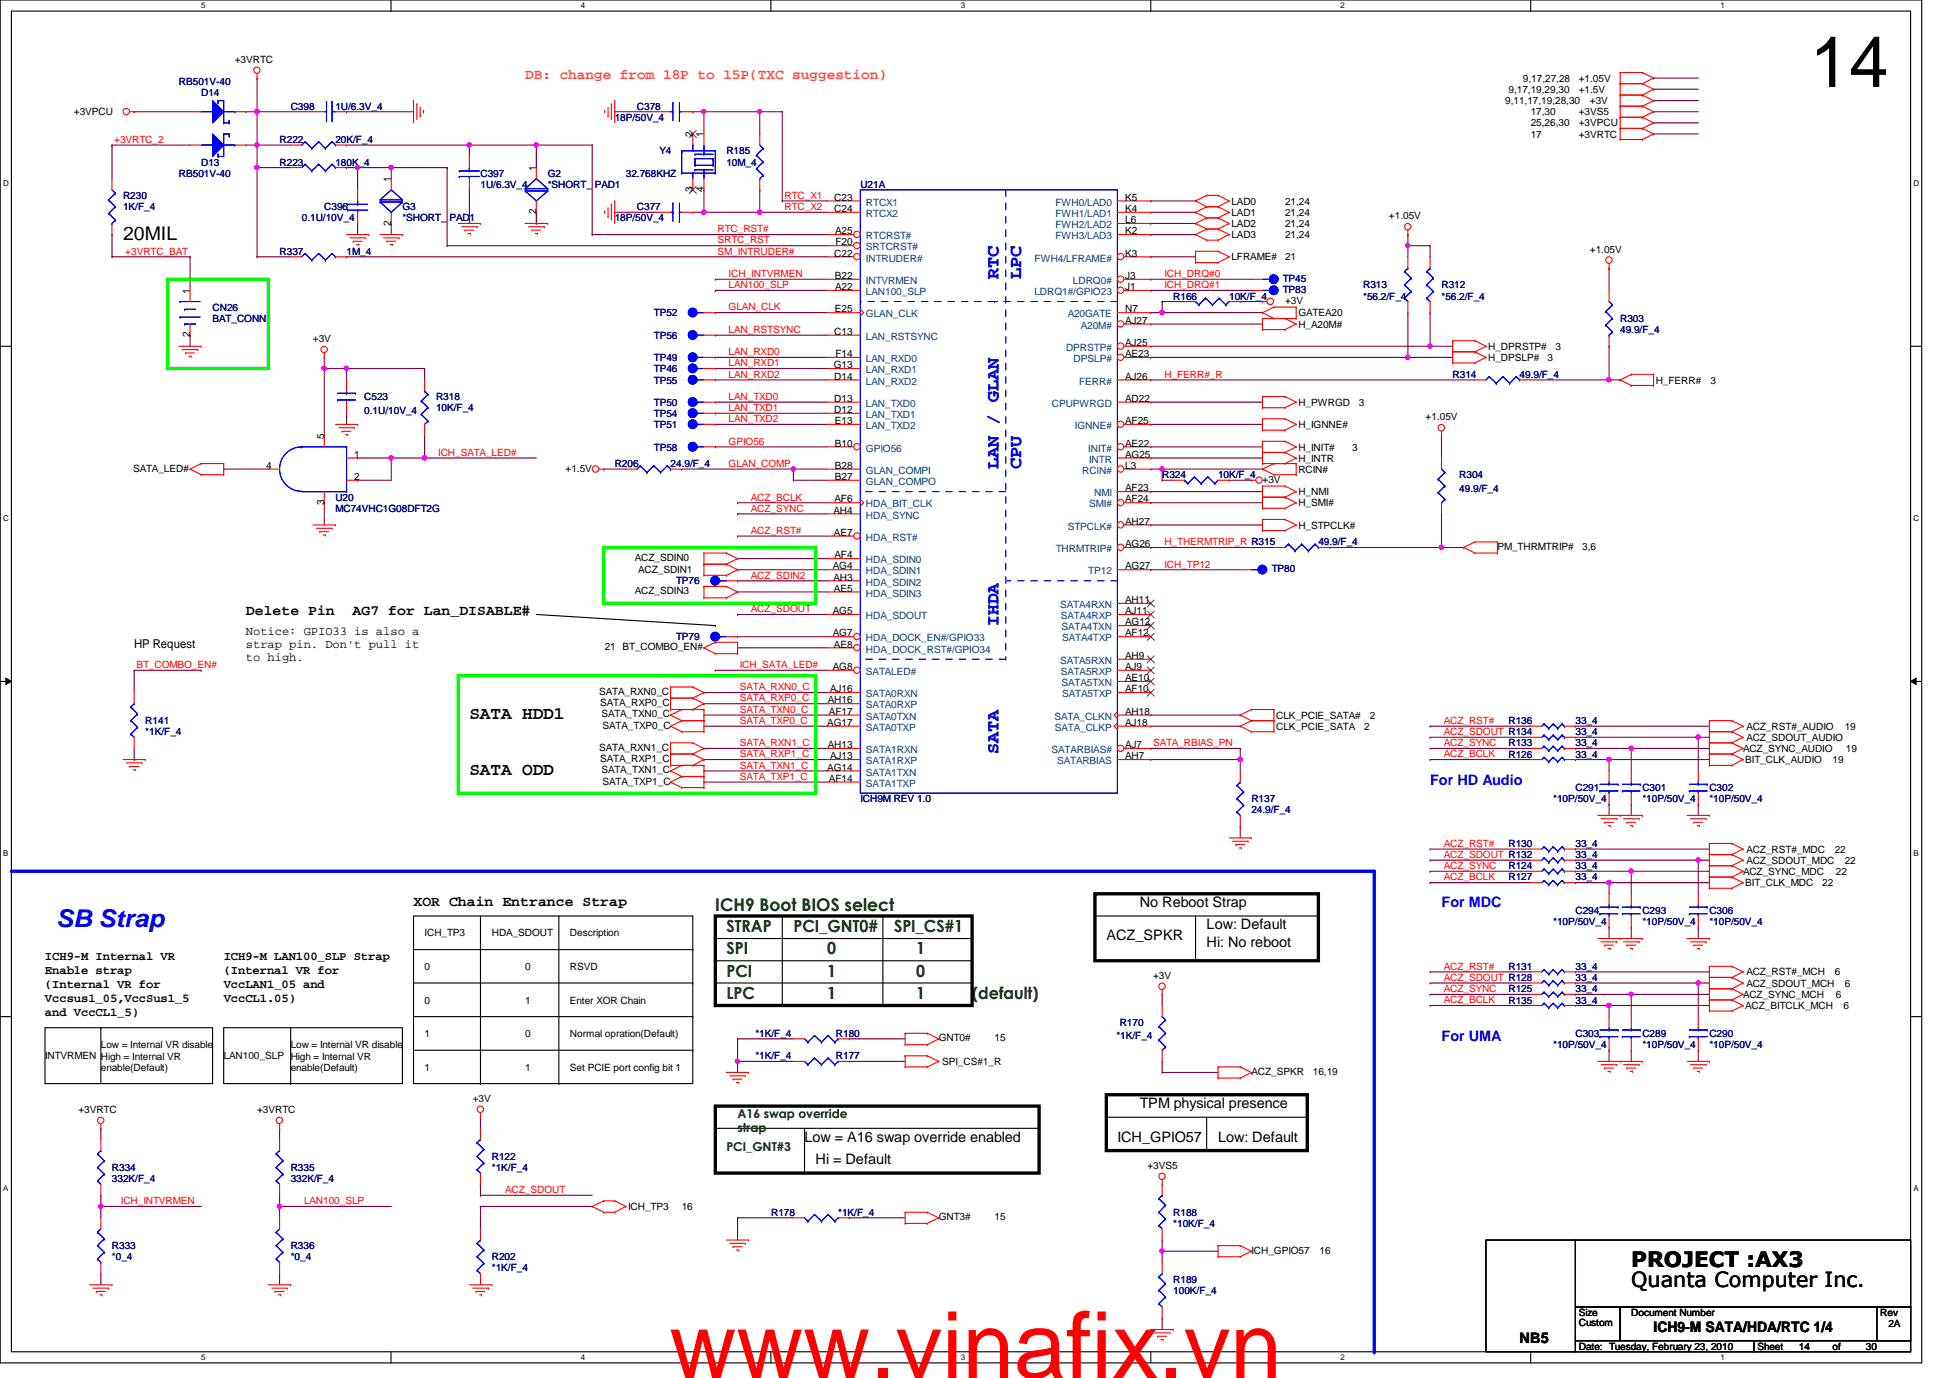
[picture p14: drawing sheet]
<svg xmlns="http://www.w3.org/2000/svg" width="297mm" height="210mm" viewBox="0 0 297 210" stroke-linecap="round" stroke-linejoin="round" font-family="sans-serif">
<defs><g id="words">
<text font-size="14.1" fill="#f00" x="102" y="209.9">www.vinafix.vn</text>
<text font-size="10.9" x="275.7" y="13.3">14</text>
<text font-size="3.7" fill="#00f" x="8.5" y="141.2">SB Strap</text>
<g font-size="3.2">
<text x="248.5" y="196">Quanta Computer Inc.</text>
<text x="248.5" y="193">PROJECT :AX3</text>
</g>
<text font-size="2.9" x="18.8" y="36.6">20MIL</text>
<g font-size="2.7" fill="#00f">
<text x="152.1" y="42.5" transform="rotate(-90 152.1 42.5)">RTC</text>
<text x="155.5" y="42.5" transform="rotate(-90 155.5 42.5)">LPC</text>
<text x="152.1" y="71.5" transform="rotate(-90 152.1 71.5)">LAN / GLAN</text>
<text x="155.5" y="71.5" transform="rotate(-90 155.5 71.5)">CPU</text>
<text x="152.1" y="95.3" transform="rotate(-90 152.1 95.3)">IHDA</text>
<text x="152.1" y="114.9" transform="rotate(-90 152.1 114.9)">SATA</text>
</g>
<g font-size="2.7">
<text x="71.5" y="109.5">SATA HDD1</text>
<text x="71.5" y="118">SATA ODD</text>
</g>
<text font-size="2.7" fill="#004000" x="109" y="138.7">ICH9 Boot BIOS select</text>
<g font-size="2.5" fill="#004000">
<text x="110.7" y="141.9">STRAP</text>
<text x="120.9" y="141.9">PCI_GNT0#</text>
<text x="136.2" y="141.9">SPI_CS#1</text>
<text x="110.7" y="145.4">SPI</text>
<text x="110.7" y="148.8">PCI</text>
<text x="126" y="145.4">0</text>
<text x="126" y="148.8">1</text>
<text x="139.6" y="145.4">1</text>
<text x="139.6" y="148.8">0</text>
<text x="110.7" y="152.1">LPC</text>
<text x="126" y="152.1">1</text>
<text x="139.6" y="152.1">1</text>
<text x="148.1" y="152.1">(default)</text>
</g>
<text font-size="2.2" fill="#ff8000" x="80" y="12">DB: change from 18P to 15P(TXC suggestion)</text>
<g font-size="2.2">
<text x="37.5" y="93.7">Delete Pin</text>
<text x="53.7" y="93.7">AG7 for Lan_DISABLE#</text>
<text x="63" y="138">XOR Chain Entrance Strap</text>
<text x="168.5" y="143.3">ACZ_SPKR</text>
<text x="173.6" y="138.2">No Reboot Strap</text>
<text x="183.8" y="141.6">Low: Default</text>
<text x="183.8" y="144.2">Hi: No reboot</text>
<text x="122.6" y="173.9">Low = A16 swap override enabled</text>
<text x="170.2" y="173.9">ICH_GPIO57</text>
<text x="173.6" y="168.8">TPM physical presence</text>
<text x="185.5" y="173.9">Low: Default</text>
<text x="124.2" y="177.3">Hi = Default</text>
<text x="251.9" y="202.9">ICH9-M SATA/HDA/RTC 1/4</text>
<text x="231.5" y="204.6">NB5</text>
</g>
<g font-size="2.2" fill="#00f">
<text x="217.8" y="119.5">For HD Audio</text>
<text x="219.6" y="138.2">For MDC</text>
<text x="219.6" y="158.6">For UMA</text>
</g>
<g font-size="1.9">
<text x="20.4" y="98.7">HP Request</text>
<text x="37.5" y="96.8">Notice: GPIO33 is also a</text>
<text x="37.5" y="98.8">strap pin. Don't pull it</text>
<text x="37.5" y="100.8">to high.</text>
<text x="6.9" y="146.2">ICH9-M Internal VR</text>
<text x="6.9" y="148.3">Enable strap</text>
<text x="34.1" y="146.2">ICH9-M LAN100_SLP Strap</text>
<text x="34.1" y="148.3">(Internal VR for</text>
<text x="6.9" y="150.5">(Internal VR for</text>
<text x="6.9" y="152.6">Vccsus1_05,VccSus1_5</text>
<text x="6.9" y="154.7">and VccCL1_5)</text>
<text x="34.1" y="150.5">VccLAN1_05 and</text>
<text x="34.1" y="152.6">VccCL1.05)</text>
</g>
<g font-size="1.9" fill="#004000">
<text x="112.3" y="170.3">A16 swap override</text>
<text x="112.3" y="172.5">strap</text>
<text x="110.7" y="175.3">PCI_GNT#3</text>
</g>
<g font-size="1.5">
<text x="35.8" y="9.6">+3VRTC</text>
<text x="11.3" y="17.6">+3VPCU</text>
<text x="229.3" y="15.9">9,11,17,19,28,30</text>
<text x="229.8" y="14.1">9,17,19,29,30</text>
<text x="232" y="12.4">9,17,27,28</text>
<text x="233.2" y="17.6">17,30</text>
<text x="240.5" y="14.1">+1.5V</text>
<text x="240.5" y="12.4">+1.05V</text>
<text x="240.5" y="17.6">+3VS5</text>
<text x="242.2" y="15.9">+3V</text>
<text x="105.5" y="20.9" transform="rotate(-90 105.5 20.9)">2</text>
<text x="107.2" y="20.9" transform="rotate(-90 107.2 20.9)">1</text>
<text x="233.2" y="21">17</text>
<text x="233.2" y="19.3">25,26,30</text>
<text x="240.5" y="21">+3VRTC</text>
<text x="240.5" y="19.3">+3VPCU</text>
<text x="59.6" y="27.7" transform="rotate(-90 59.6 27.7)">1</text>
<text x="81.7" y="26" transform="rotate(-90 81.7 26)">1</text>
<text x="105.5" y="29.3" transform="rotate(-90 105.5 29.3)">3</text>
<text x="107.2" y="29.3" transform="rotate(-90 107.2 29.3)">4</text>
<text x="59.6" y="34.4" transform="rotate(-90 59.6 34.4)">2</text>
<text x="81.7" y="32.6" transform="rotate(-90 81.7 32.6)">2</text>
<text x="127.1" y="30.6">C23</text>
<text x="127.1" y="32.3">C24</text>
<text x="127.2" y="35.7">A25</text>
<text x="171.4" y="30.6">K5</text>
<text x="171.4" y="32.3">K4</text>
<text x="171.4" y="34">L6</text>
<text x="171.4" y="35.7">K2</text>
<text x="187.6" y="31.2">LAD0</text>
<text x="187.6" y="32.9">LAD1</text>
<text x="187.6" y="34.6">LAD2</text>
<text x="195.7" y="31.2">21,24</text>
<text x="195.7" y="32.9">21,24</text>
<text x="195.7" y="34.6">21,24</text>
<text x="211.6" y="33.4">+1.05V</text>
<text x="127.1" y="39.1">C22</text>
<text x="127.3" y="37.4">F20</text>
<text x="171.4" y="39.1">K3</text>
<text x="187.6" y="36.3">LAD3</text>
<text x="187.6" y="39.7">LFRAME#</text>
<text x="195.7" y="39.7">21</text>
<text x="195.7" y="36.3">21,24</text>
<text x="242.2" y="38.5">+1.05V</text>
<text x="28.9" y="44.7" transform="rotate(-90 28.9 44.7)">1</text>
<text x="127.2" y="42.5">B22</text>
<text x="127.2" y="47.6">E25</text>
<text x="127.2" y="44.2">A22</text>
<text x="171.4" y="42.5">J3</text>
<text x="171.4" y="44.2">J1</text>
<text x="171.4" y="47.6">N7</text>
<text x="195.7" y="46.3">+3V</text>
<text x="28.9" y="51.4" transform="rotate(-90 28.9 51.4)">2</text>
<text x="47.7" y="52.1">+3V</text>
<text x="127.1" y="51">C13</text>
<text x="171.4" y="49.3">AJ27</text>
<text x="171.4" y="52.7">AJ25</text>
<text x="197.8" y="48.2">GATEA20</text>
<text x="197.8" y="49.9">H_A20M#</text>
<text x="226.7" y="53.3">H_DPRSTP#</text>
<text x="236.9" y="53.3">3</text>
<text x="127" y="56.1">G13</text>
<text x="127.1" y="57.8">D14</text>
<text x="127.3" y="54.4">F14</text>
<text x="171.4" y="54.4">AE23</text>
<text x="171.4" y="57.8">AJ26</text>
<text x="226.7" y="55">H_DPSLP#</text>
<text x="235.8" y="55">3</text>
<text x="252.2" y="58.4">H_FERR#</text>
<text x="260.6" y="58.4">3</text>
<text x="127.1" y="61.2">D13</text>
<text x="127.1" y="62.9">D12</text>
<text x="127.2" y="64.6">E13</text>
<text x="171.4" y="61.2">AD22</text>
<text x="171.4" y="64.6">AF25</text>
<text x="197.8" y="61.8">H_PWRGD</text>
<text x="197.8" y="65.2">H_IGNNE#</text>
<text x="207" y="61.8">3</text>
<text x="217.2" y="64">+1.05V</text>
<text x="20.3" y="71.8">SATA_LED#</text>
<text x="40.6" y="71.4">4</text>
<text x="49.4" y="66.9" transform="rotate(-90 49.4 66.9)">5</text>
<text x="54" y="69.7">1</text>
<text x="86.1" y="71.8">+1.5V</text>
<text x="127.2" y="68">B10</text>
<text x="127.2" y="71.4">B28</text>
<text x="171.4" y="68">AE22</text>
<text x="171.4" y="69.7">AG25</text>
<text x="171.4" y="71.4">L3</text>
<text x="197.8" y="68.6">H_INIT#</text>
<text x="197.8" y="70.3">H_INTR</text>
<text x="205.9" y="68.6">3</text>
<text x="49.4" y="76.9" transform="rotate(-90 49.4 76.9)">3</text>
<text x="54" y="73.1">2</text>
<text x="127.1" y="76.5">AF6</text>
<text x="127.2" y="73.1">B27</text>
<text x="171.4" y="76.5">AF24</text>
<text x="171.4" y="74.8">AF23</text>
<text x="192.3" y="73.5">+3V</text>
<text x="197.8" y="72">RCIN#</text>
<text x="197.8" y="75.4">H_NMI</text>
<text x="197.8" y="77.1">H_SMI#</text>
<text x="127" y="78.2">AH4</text>
<text x="127" y="81.6">AE7</text>
<text x="171.4" y="79.9">AH27</text>
<text x="171.4" y="83.4">AG26</text>
<text x="197.8" y="80.5">H_STPCLK#</text>
<text x="228.1" y="83.7">PM_THRMTRIP#</text>
<text x="241" y="83.7">3,6</text>
<text x="96.7" y="85.5">ACZ_SDIN0</text>
<text x="97.2" y="87.3">ACZ_SDIN1</text>
<text x="126.9" y="86.7">AG4</text>
<text x="127" y="88.4">AH3</text>
<text x="127.1" y="85">AF4</text>
<text x="171.4" y="86.7">AG27</text>
<text x="96.7" y="90.6">ACZ_SDIN3</text>
<text x="126.9" y="93.6">AG5</text>
<text x="127" y="90.1">AE5</text>
<text x="171.4" y="95.2">AG12</text>
<text x="171.4" y="91.9">AH11</text>
<text x="171.4" y="93.6">AJ11</text>
<text x="92.1" y="99.1">21 BT_COMBO_EN#</text>
<text x="126.9" y="96.9">AG7</text>
<text x="127" y="98.6">AE8</text>
<text x="171.4" y="96.9">AF12</text>
<text x="171.4" y="100.4">AH9</text>
<text x="91.3" y="105.9">SATA_RXN0_C</text>
<text x="91.4" y="107.6">SATA_RXP0_C</text>
<text x="126.1" y="107.1">AH16</text>
<text x="126.4" y="105.5">AJ16</text>
<text x="126.9" y="102.1">AG8</text>
<text x="171.4" y="102.1">AJ9</text>
<text x="171.4" y="103.8">AE10</text>
<text x="171.4" y="105.5">AF10</text>
<text x="91.6" y="109.3">SATA_TXN0_C</text>
<text x="91.8" y="111">SATA_TXP0_C</text>
<text x="126" y="110.6">AG17</text>
<text x="126.1" y="114">AH13</text>
<text x="126.3" y="108.9">AF17</text>
<text x="171.4" y="108.9">AH18</text>
<text x="171.4" y="110.6">AJ18</text>
<text x="171.4" y="114">AJ7</text>
<text x="194.4" y="109.5">CLK_PCIE_SATA#</text>
<text x="194.4" y="111.2">CLK_PCIE_SATA</text>
<text x="207.8" y="111.2">2</text>
<text x="208.7" y="109.5">2</text>
<text x="266" y="111.2">ACZ_RST#_AUDIO</text>
<text x="266" y="112.9">ACZ_SDOUT_AUDIO</text>
<text x="281" y="111.2">19</text>
<text x="91.3" y="114.4">SATA_RXN1_C</text>
<text x="91.4" y="116.1">SATA_RXP1_C</text>
<text x="91.6" y="117.8">SATA_TXN1_C</text>
<text x="91.8" y="119.5">SATA_TXP1_C</text>
<text x="126" y="117.4">AG14</text>
<text x="126.3" y="119.1">AF14</text>
<text x="126.4" y="115.7">AJ13</text>
<text x="171.4" y="115.7">AH7</text>
<text x="265.5" y="114.6">ACZ_SYNC_AUDIO</text>
<text x="265.9" y="116.2">BIT_CLK_AUDIO</text>
<text x="279.1" y="116.2">19</text>
<text x="281.2" y="114.6">19</text>
<text x="266" y="129.9">ACZ_RST#_MDC</text>
<text x="266" y="131.6">ACZ_SDOUT_MDC</text>
<text x="279.5" y="129.9">22</text>
<text x="281" y="131.6">22</text>
<text x="265.5" y="133.3">ACZ_SYNC_MDC</text>
<text x="265.9" y="135">BIT_CLK_MDC</text>
<text x="277.6" y="135">22</text>
<text x="279.7" y="133.3">22</text>
<text x="64.7" y="142.6">ICH_TP3</text>
<text x="74.9" y="142.6">HDA_SDOUT</text>
<text x="86.8" y="142.6">Description</text>
<text x="64.7" y="147.7">0</text>
<text x="80" y="147.7">0</text>
<text x="86.8" y="147.7">RSVD</text>
<text x="175.6" y="149.1">+3V</text>
<text x="266" y="148.6">ACZ_RST#_MCH</text>
<text x="279.5" y="148.6">6</text>
<text x="64.7" y="152.9">0</text>
<text x="80" y="152.9">1</text>
<text x="86.8" y="152.9">Enter XOR Chain</text>
<text x="265.5" y="152">ACZ_SYNC_MCH</text>
<text x="265.9" y="153.7">ACZ_BITCLK_MCH</text>
<text x="266" y="150.3">ACZ_SDOUT_MCH</text>
<text x="279.7" y="152">6</text>
<text x="280.8" y="153.7">6</text>
<text x="281" y="150.3">6</text>
<text x="6.9" y="161.4">INTVRMEN High = Internal VR</text>
<text x="15.4" y="159.6">Low = Internal VR disable</text>
<text x="34.1" y="161.4">LAN100_SLP</text>
<text x="44.3" y="159.6">Low = Internal VR disable</text>
<text x="44.3" y="161.4">High = Internal VR</text>
<text x="64.7" y="157.9">1</text>
<text x="80" y="157.9">0</text>
<text x="86.8" y="157.9">Normal opration(Default)</text>
<text x="143" y="158.6">GNT0#</text>
<text x="151.5" y="158.6">15</text>
<text x="15.4" y="163.2">enable(Default)</text>
<text x="44.3" y="163.2">enable(Default)</text>
<text x="64.7" y="163.1">1</text>
<text x="72" y="167.8">+3V</text>
<text x="80" y="163.1">1</text>
<text x="86.8" y="163.1">Set PCIE port config bit 1</text>
<text x="143.5" y="162.2">SPI_CS#1_R</text>
<text x="190.6" y="163.7">ACZ_SPKR</text>
<text x="200" y="163.7">16,19</text>
<text x="11.9" y="169.5">+3VRTC</text>
<text x="39.2" y="169.5">+3VRTC</text>
<text x="174.8" y="178.1">+3VS5</text>
<text x="95.7" y="184.3">ICH_TP3</text>
<text x="103.8" y="184.3">16</text>
<text x="143" y="185.8">GNT3#</text>
<text x="151.5" y="185.8">15</text>
<text x="190.6" y="191">ICH_GPIO57</text>
<text x="201" y="191">16</text>
<text x="240.5" y="200.5">Size</text>
<text x="240.5" y="202">Custom</text>
<text x="248.5" y="200.5">Document Number</text>
<text x="286.4" y="200.5">Rev</text>
<text x="287.7" y="202.2">2A</text>
<text x="240.5" y="205.6">Date: Tuesday, February 23, 2010</text>
<text x="267.7" y="205.6">Sheet</text>
<text x="274" y="205.6">14</text>
<text x="279.1" y="205.6">of</text>
<text x="284.2" y="205.6">30</text>
</g>
<g font-size="1.5" fill="#000080">
<text x="27.3" y="13">RB501V-40</text>
<text x="30.6" y="14.6">D14</text>
<text x="44.3" y="16.7">C398</text>
<text x="51.1" y="16.7">1U/6.3V_4</text>
<text x="97" y="16.7">C378</text>
<text x="42.6" y="21.8">R222</text>
<text x="51.1" y="21.8">20K/F_4</text>
<text x="93.6" y="18.4">18P/50V_4</text>
<text x="100.5" y="23.5">Y4</text>
<text x="110.7" y="23.5">R185</text>
<text x="27.3" y="26.9">RB501V-40</text>
<text x="30.6" y="25.2">D13</text>
<text x="42.6" y="25.2">R223</text>
<text x="51.1" y="25.2">180K_4</text>
<text x="73.2" y="26.9">C397</text>
<text x="73.2" y="28.6">1U/6.3V_4</text>
<text x="83.4" y="26.9">G2</text>
<text x="83.4" y="28.6">*SHORT_ PAD1</text>
<text x="95.3" y="26.9">32.768KHZ</text>
<text x="110.7" y="25.2">10M_4</text>
<text x="131.1" y="28.6">U21A</text>
<text x="18.8" y="30.3">R230</text>
<text x="18.8" y="32">1K/F_4</text>
<text x="46" y="33.7">0.1U/10V_4</text>
<text x="49.4" y="32">C396</text>
<text x="61.3" y="32">G3</text>
<text x="61.3" y="33.7">*SHORT_ PAD1</text>
<text x="93.6" y="33.7">18P/50V_4</text>
<text x="97" y="32">C377</text>
<text x="42.6" y="38.8">R337</text>
<text x="52.8" y="38.8">1M_4</text>
<text x="32.4" y="47.3">CN26</text>
<text x="178.7" y="45.6">R166</text>
<text x="187.2" y="45.6">10K/F_4</text>
<text x="195.4" y="42.9">TP45</text>
<text x="195.4" y="44.6">TP83</text>
<text x="207.6" y="43.9">R313</text>
<text x="207.6" y="45.6">*56.2/F_4</text>
<text x="219.6" y="43.9">R312</text>
<text x="219.6" y="45.6">*56.2/F_4</text>
<text x="32.4" y="49">BAT_CONN</text>
<text x="99.6" y="51.6">TP56</text>
<text x="99.6" y="48.2">TP52</text>
<text x="246.8" y="49">R303</text>
<text x="246.8" y="50.8">49.9/F_4</text>
<text x="99.6" y="55">TP49</text>
<text x="99.6" y="58.4">TP55</text>
<text x="99.6" y="56.7">TP46</text>
<text x="221.3" y="57.5">R314</text>
<text x="231.5" y="57.5">49.9/F_4</text>
<text x="55.5" y="61">C523</text>
<text x="55.5" y="63">0.1U/10V_4</text>
<text x="66.4" y="61">R318</text>
<text x="66.4" y="62.7">10K/F_4</text>
<text x="99.6" y="65.2">TP51</text>
<text x="99.6" y="61.8">TP50</text>
<text x="99.6" y="63.5">TP54</text>
<text x="93.6" y="71.2">R206</text>
<text x="99.6" y="68.6">TP58</text>
<text x="102.1" y="71.2">24.9/F_4</text>
<text x="51.1" y="76.3">U20</text>
<text x="51.1" y="78">MC74VHC1G08DFT2G</text>
<text x="177" y="72.9">R324</text>
<text x="185.5" y="72.9">10K/F_4</text>
<text x="222.3" y="72.9">R304</text>
<text x="222.3" y="74.9">49.9/F_4</text>
<text x="200.8" y="83.1">49.9/F_4</text>
<text x="103" y="89">TP76</text>
<text x="193.7" y="87.2">TP80</text>
<text x="103" y="97.5">TP79</text>
<text x="22.1" y="110.3">R141</text>
<text x="22.1" y="112">*1K/F_4</text>
<text x="229.8" y="110.3">R136</text>
<text x="229.8" y="113.7">R133</text>
<text x="240" y="112">33_4</text>
<text x="240" y="110.3">33_4</text>
<text x="240" y="113.7">33_4</text>
<text x="229.8" y="115.4">R126</text>
<text x="240" y="115.4">33_4</text>
<text x="131.1" y="122.2">ICH9M REV 1.0</text>
<text x="190.6" y="122.2">R137</text>
<text x="190.6" y="123.9">24.9/F_4</text>
<text x="236.6" y="122.2">*10P/50V_4</text>
<text x="240" y="120.5">C291</text>
<text x="250.2" y="120.5">C301</text>
<text x="250.2" y="122.2">*10P/50V_4</text>
<text x="260.4" y="120.5">C302</text>
<text x="260.4" y="122.2">*10P/50V_4</text>
<text x="229.8" y="129">R130</text>
<text x="240" y="130.7">33_4</text>
<text x="240" y="129">33_4</text>
<text x="229.8" y="134.1">R127</text>
<text x="229.8" y="132.4">R124</text>
<text x="240" y="134.1">33_4</text>
<text x="240" y="132.4">33_4</text>
<text x="236.6" y="140.9">*10P/50V_4</text>
<text x="240" y="139.2">C294</text>
<text x="250.2" y="139.2">C293</text>
<text x="250.2" y="140.9">*10P/50V_4</text>
<text x="260.4" y="139.2">C306</text>
<text x="260.4" y="140.9">*10P/50V_4</text>
<text x="229.8" y="147.7">R131</text>
<text x="240" y="149.4">33_4</text>
<text x="240" y="147.7">33_4</text>
<text x="229.8" y="152.9">R135</text>
<text x="229.8" y="151.1">R125</text>
<text x="240" y="152.9">33_4</text>
<text x="240" y="151.1">33_4</text>
<text x="115.1" y="157.9">*1K/F_4</text>
<text x="115.1" y="161.4">*1K/F_4</text>
<text x="127.3" y="157.9">R180</text>
<text x="127.3" y="161.4">R177</text>
<text x="170" y="158.3">*1K/F_4</text>
<text x="170.6" y="156.3">R170</text>
<text x="236.6" y="159.6">*10P/50V_4</text>
<text x="240" y="157.9">C303</text>
<text x="250.2" y="157.9">C289</text>
<text x="250.2" y="159.6">*10P/50V_4</text>
<text x="260.4" y="157.9">C290</text>
<text x="260.4" y="159.6">*10P/50V_4</text>
<text x="17.1" y="178.4">R334</text>
<text x="44.3" y="178.4">R335</text>
<text x="74.9" y="176.7">R122</text>
<text x="74.9" y="178.4">*1K/F_4</text>
<text x="17.1" y="180.1">332K/F_4</text>
<text x="44.3" y="180.1">332K/F_4</text>
<text x="117.5" y="185.2">R178</text>
<text x="127.7" y="185.2">*1K/F_4</text>
<text x="178.7" y="185.2">R188</text>
<text x="17.1" y="190.3">R333</text>
<text x="17.1" y="192">*0_4</text>
<text x="44.3" y="190.3">R336</text>
<text x="44.3" y="192">*0_4</text>
<text x="74.9" y="192">R202</text>
<text x="178.7" y="186.9">*10K/F_4</text>
<text x="74.9" y="193.7">*1K/F_4</text>
<text x="178.7" y="195.4">R189</text>
<text x="178.7" y="197.1">100K/F_4</text>
</g>
<g font-size="1.5" fill="#f00">
<text x="17.4" y="21.8">+3VRTC_2</text>
<text x="109.3" y="35.4">RTC_RST#</text>
<text x="119.5" y="30.3">RTC_X1</text>
<text x="119.5" y="32">RTC_X2</text>
<text x="19.1" y="38.8">+3VRTC_BAT</text>
<text x="109.3" y="38.8">SM_INTRUDER#</text>
<text x="109.3" y="37.1">SRTC_RST</text>
<text x="111" y="43.9">LAN100_SLP</text>
<text x="111" y="42.2">ICH_INTVRMEN</text>
<text x="111" y="47.3">GLAN_CLK</text>
<text x="177.4" y="42.2">ICH_DRQ#0</text>
<text x="177.4" y="43.9">ICH_DRQ#1</text>
<text x="111" y="50.7">LAN_RSTSYNC</text>
<text x="111" y="54.1">LAN_RXD0</text>
<text x="111" y="55.8">LAN_RXD1</text>
<text x="111" y="57.5">LAN_RXD2</text>
<text x="177.4" y="57.5">H_FERR#_R</text>
<text x="111" y="60.9">LAN_TXD0</text>
<text x="111" y="62.6">LAN_TXD1</text>
<text x="111" y="64.3">LAN_TXD2</text>
<text x="66.8" y="69.4">ICH_SATA_LED#</text>
<text x="111" y="67.7">GPIO56</text>
<text x="111" y="71.1">GLAN_COMP</text>
<text x="114.4" y="76.2">ACZ_BCLK</text>
<text x="114.4" y="77.9">ACZ_SYNC</text>
<text x="114.4" y="81.3">ACZ_RST#</text>
<text x="177.4" y="83.1">H_THERMTRIP_R R315</text>
<text x="114.4" y="88.1">ACZ_SDIN2</text>
<text x="177.4" y="86.4">ICH_TP12</text>
<text x="114.4" y="93.3">ACZ_SDOUT</text>
<text x="20.8" y="101.8">BT_COMBO_EN#</text>
<text x="112.7" y="101.8">ICH_SATA_LED#</text>
<text x="112.7" y="106.8">SATA_RXP0_C</text>
<text x="112.7" y="105.2">SATA_RXN0_C</text>
<text x="112.7" y="110.3">SATA_TXP0_C</text>
<text x="112.7" y="108.6">SATA_TXN0_C</text>
<text x="112.7" y="113.7">SATA_RXN1_C</text>
<text x="175.6" y="113.7">SATA_RBIAS_PN</text>
<text x="219.9" y="110.3">ACZ_RST#</text>
<text x="219.9" y="112">ACZ_SDOUT R134</text>
<text x="219.9" y="113.7">ACZ_SYNC</text>
<text x="112.7" y="118.8">SATA_TXP1_C</text>
<text x="112.7" y="117.1">SATA_TXN1_C</text>
<text x="112.7" y="115.4">SATA_RXP1_C</text>
<text x="219.9" y="115.4">ACZ_BCLK</text>
<text x="219.9" y="129">ACZ_RST#</text>
<text x="219.9" y="130.7">ACZ_SDOUT R132</text>
<text x="219.9" y="134.1">ACZ_BCLK</text>
<text x="219.9" y="132.4">ACZ_SYNC</text>
<text x="219.9" y="147.7">ACZ_RST#</text>
<text x="219.9" y="149.4">ACZ_SDOUT R128</text>
<text x="219.9" y="152.8">ACZ_BCLK</text>
<text x="219.9" y="151.1">ACZ_SYNC</text>
<text x="18.4" y="183.4">ICH_INTVRMEN</text>
<text x="46.3" y="183.4">LAN100_SLP</text>
<text x="77" y="181.7">ACZ_SDOUT</text>
</g>
<g font-size="1.5" fill="#004080">
<text x="131.9" y="31.3">RTCX1</text>
<text x="131.9" y="33.1">RTCX2</text>
<text x="160.8" y="31.3">FWH0/LAD0</text>
<text x="160.8" y="33.1">FWH1/LAD1</text>
<text x="160.8" y="34.8">FWH2/LAD2</text>
<text x="131.9" y="39.8">INTRUDER#</text>
<text x="131.9" y="36.4">RTCRST#</text>
<text x="131.9" y="38.1">SRTCRST#</text>
<text x="157.6" y="39.8">FWH4/LFRAME#</text>
<text x="160.8" y="36.4">FWH3/LAD3</text>
<text x="131.9" y="43.3">INTVRMEN</text>
<text x="131.9" y="45">LAN100_SLP</text>
<text x="157.6" y="45">LDRQ1#/GPIO23</text>
<text x="163.4" y="43.3">LDRQ0#</text>
<text x="131.9" y="48.3">GLAN_CLK</text>
<text x="131.9" y="51.8">LAN_RSTSYNC</text>
<text x="162.4" y="53.5">DPRSTP#</text>
<text x="162.6" y="48.3">A20GATE</text>
<text x="164.6" y="50.1">A20M#</text>
<text x="131.9" y="55.2">LAN_RXD0</text>
<text x="131.9" y="56.9">LAN_RXD1</text>
<text x="131.9" y="58.6">LAN_RXD2</text>
<text x="163.5" y="55.2">DPSLP#</text>
<text x="164.4" y="58.6">FERR#</text>
<text x="131.9" y="62">LAN_TXD0</text>
<text x="131.9" y="63.7">LAN_TXD1</text>
<text x="131.9" y="65.4">LAN_TXD2</text>
<text x="160.2" y="62">CPUPWRGD</text>
<text x="163.7" y="65.4">IGNNE#</text>
<text x="131.9" y="68.8">GPIO56</text>
<text x="165.8" y="68.8">INIT#</text>
<text x="165.9" y="70.5">INTR</text>
<text x="131.9" y="77.3">HDA_BIT_CLK</text>
<text x="131.9" y="73.9">GLAN_COMPO</text>
<text x="131.9" y="72.2">GLAN_COMPI</text>
<text x="164.8" y="72.2">RCIN#</text>
<text x="165.9" y="77.3">SMI#</text>
<text x="166.7" y="75.6">NMI</text>
<text x="131.9" y="79">HDA_SYNC</text>
<text x="131.9" y="82.4">HDA_RST#</text>
<text x="162.6" y="80.7">STPCLK#</text>
<text x="131.9" y="85.8">HDA_SDIN0</text>
<text x="131.9" y="87.5">HDA_SDIN1</text>
<text x="131.9" y="89.2">HDA_SDIN2</text>
<text x="160.8" y="84.1">THRMTRIP#</text>
<text x="165.8" y="87.5">TP12</text>
<text x="131.9" y="94.3">HDA_SDOUT</text>
<text x="131.9" y="90.9">HDA_SDIN3</text>
<text x="161.5" y="92.6">SATA4RXN</text>
<text x="161.6" y="94.3">SATA4RXP</text>
<text x="131.9" y="97.7">HDA_DOCK_EN#/GPIO33</text>
<text x="131.9" y="99.4">HDA_DOCK_RST#/GPIO34</text>
<text x="161.5" y="101.1">SATA5RXN</text>
<text x="161.7" y="96">SATA4TXN</text>
<text x="161.8" y="97.7">SATA4TXP</text>
<text x="131.9" y="102.8">SATALED#</text>
<text x="131.9" y="106.2">SATA0RXN</text>
<text x="131.9" y="107.9">SATA0RXP</text>
<text x="161.6" y="102.8">SATA5RXP</text>
<text x="161.7" y="104.5">SATA5TXN</text>
<text x="161.8" y="106.2">SATA5TXP</text>
<text x="131.9" y="109.6">SATA0TXN</text>
<text x="131.9" y="111.3">SATA0TXP</text>
<text x="160.6" y="109.6">SATA_CLKN</text>
<text x="160.7" y="111.3">SATA_CLKP</text>
<text x="131.9" y="114.7">SATA1RXN</text>
<text x="131.9" y="116.4">SATA1RXP</text>
<text x="131.9" y="118.2">SATA1TXN</text>
<text x="131.9" y="119.8">SATA1TXP</text>
<text x="160.2" y="114.7">SATARBIAS#</text>
<text x="161" y="116.4">SATARBIAS</text>
</g>
<g font-size="1.2">
<text x="30.6" y="1.3">5</text>
<text x="88.5" y="1.3">4</text>
<text x="146.3" y="1.3">3</text>
<text x="204.2" y="1.3">2</text>
<text x="262.1" y="1.3">1</text>
<text x=".5" y="28.3">D</text>
<text x="291.5" y="28.3">D</text>
<text x=".5" y="79.4">C</text>
<text x="291.5" y="79.4">C</text>
<text x=".5" y="130.4">B</text>
<text x="291.5" y="130.4">B</text>
<text x=".5" y="181.5">A</text>
<text x="291.5" y="181.5">A</text>
<text x="30.6" y="207.2">5</text>
<text x="88.5" y="207.2">4</text>
<text x="146.3" y="207.2">3</text>
<text x="204.2" y="207.2">2</text>
<text x="262.1" y="207.2">1</text>
</g>
</g></defs>
<path d="M0 0h292.7v207.6h-292.7zM1.7 1.7h289.3v204.2h-289.3z" fill="none" stroke="#000" stroke-width=".17"/>
<g fill="#fff">
<path d="M30.6 .2h.7v1.3h-.7z"/>
<path d="M30.6 206.1h.7v1.3h-.7z"/>
</g>
<path d="M59.6 0v1.7M59.6 205.9v1.7" fill="none" stroke="#000" stroke-width=".17"/>
<g fill="#fff">
<path d="M88.5 .2h.6v1.3h-.6z"/>
<path d="M88.5 206.1h.6v1.3h-.6z"/>
</g>
<path d="M117.4 0v1.7M117.4 205.9v1.7" fill="none" stroke="#000" stroke-width=".17"/>
<g fill="#fff">
<path d="M146.3 .2h.7v1.3h-.7z"/>
<path d="M146.3 206.1h.7v1.3h-.7z"/>
</g>
<path d="M175.3 0v1.7M175.3 205.9v1.7" fill="none" stroke="#000" stroke-width=".17"/>
<g fill="#fff">
<path d="M204.2 .2h.6v1.3h-.6z"/>
<path d="M204.2 206.1h.6v1.3h-.6z"/>
</g>
<path d="M233.2 0v1.7M233.2 205.9v1.7" fill="none" stroke="#000" stroke-width=".17"/>
<g fill="#fff">
<path d="M262.1 .2h.6v1.3h-.6z"/>
<path d="M262.1 206.1h.6v1.3h-.6z"/>
<path d="M.5 27.2h.8v1.4h-.8z"/>
<path d="M291.5 27.2h.8v1.4h-.8z"/>
<path d="M.5 78.3h.8v1.3h-.8z"/>
<path d="M291.5 78.3h.8v1.3h-.8z"/>
</g>
<path d="M0 52.7h1.7M291 52.7h1.7" fill="none" stroke="#000" stroke-width=".17"/>
<g fill="#fff">
<path d="M.5 129.3h.7v1.4h-.7z"/>
<path d="M291.5 129.3h.7v1.4h-.7z"/>
</g>
<path d="M0 103.8h1.7M291 103.8h1.7" fill="none" stroke="#000" stroke-width=".17"/>
<path d="M.9 103.3l.8 .5-.8 .5zM291 103.8l.9-.5v1z" fill="#000"/>
<path d="M.9 103.3l.8 .5-.8 .5zM291 103.8l.9-.5v1z" fill="none" stroke="#000" stroke-width=".15"/>
<g fill="#fff">
<path d="M.5 180.4h.7v1.3h-.7z"/>
<path d="M291.5 180.4h.7v1.3h-.7z"/>
</g>
<path d="M0 154.9h1.7M291 154.9h1.7" fill="none" stroke="#000" stroke-width=".17"/>
<path d="M115.7 28.9h.1M115.7 28.9v3.4" fill="none" stroke="#800040" stroke-width=".17"/>
<circle cx="115.7" cy="32.3" r=".32" fill="#f0f"/>
<circle cx="115.7" cy="32.3" r=".32" fill="none" stroke="#f0f" stroke-width=".17"/>
<g fill="none" stroke="#800040" stroke-width=".17">
<path d="M105.5 17h.1M105.5 17h10.2M107.2 17h.1M107.2 17v3.4M115.7 17h.1M115.7 17v3.4M119.2 17h.1M119.2 17v13.6M107.2 28.9h.1M107.2 28.9v3.4M115.7 32.3h.1M115.7 32.3h10.3"/>
<path d="M119.2 30.6h.1M119.2 30.6h6.8"/>
</g>
<circle cx="115.7" cy="17" r=".32" fill="#f0f"/>
<circle cx="115.7" cy="17" r=".32" fill="none" stroke="#f0f" stroke-width=".17"/>
<circle cx="107.2" cy="17" r=".32" fill="#f0f"/>
<circle cx="107.2" cy="17" r=".32" fill="none" stroke="#f0f" stroke-width=".17"/>
<path d="M93.6 17h.1M93.6 17h6.9M115.7 17h.1M115.7 17h3.5M93.6 32.3h.1M93.6 32.3h6.9M105.5 32.3h.1M105.5 32.3h10.2M107.2 32.3h.1" fill="none" stroke="#800040" stroke-width=".17"/>
<circle cx="107.2" cy="32.3" r=".32" fill="#f0f"/>
<circle cx="107.2" cy="32.3" r=".32" fill="none" stroke="#f0f" stroke-width=".17"/>
<g fill="none" stroke="#800040" stroke-width=".17">
<path d="M20.4 17h.1M20.4 17h8.6M39.2 17h.1M39.2 17h8.5M52.8 17h.1M52.8 17h10.2M52.8 22.1h.1M52.8 39.1h.1M52.8 22.1h28.9M52.8 39.1h73.2M71.5 22.1h.1M71.5 28.9h.1"/>
<path d="M71.5 22.1v1.7M71.5 28.9v5.1M90.2 35.7h.1M90.2 35.7h35.8"/>
</g>
<circle cx="81.7" cy="22.1" r=".32" fill="#f0f"/>
<circle cx="81.7" cy="22.1" r=".32" fill="none" stroke="#f0f" stroke-width=".17"/>
<circle cx="71.5" cy="22.1" r=".32" fill="#f0f"/>
<circle cx="71.5" cy="22.1" r=".32" fill="none" stroke="#f0f" stroke-width=".17"/>
<g fill="none" stroke="#800040" stroke-width=".17">
<path d="M39.2 22.1h.1M39.2 25.5h.1M39.2 22.1h5.1M39.2 25.5h5.1M54.5 25.5h.1M54.5 25.5v3.4M59.6 25.5h.1M59.6 25.5h8.5M81.7 22.1h.1M81.7 22.1v3.4M81.7 22.1h8.5M90.2 22.1h.1"/>
<path d="M90.2 22.1v13.6"/>
</g>
<circle cx="54.5" cy="25.5" r=".32" fill="#f0f"/>
<circle cx="54.5" cy="25.5" r=".32" fill="none" stroke="#f0f" stroke-width=".17"/>
<g fill="none" stroke="#800040" stroke-width=".17">
<path d="M52.8 25.5h.1M52.8 25.5h1.7M54.5 34h.1M54.5 34v1.7M68.1 25.5h.1M68.1 37.4h.1M68.1 25.5v11.9M68.1 37.4h57.9M109 44.2h.1M109 42.5h.1M109 47.6h.1M109 51.1h.1"/>
<path d="M109 54.4h.1M109 56.1h.1M109 57.9h.1M109 44.2h17M109 42.5h17M109 47.6h17M109 51.1h17M109 54.4h17M109 56.1h17M109 57.9h17M91.9 71.5h.1M91.9 71.5h3.4"/>
<path d="M103.8 71.5h.1M103.8 71.5h22.2M109 61.3h.1M109 62.9h.1M109 64.6h.1M109 68.1h.1M109 61.3h17M109 62.9h17M109 64.6h17M109 68.1h17M120.9 71.5h.1"/>
</g>
<circle cx="120.8" cy="71.4" r=".32" fill="#f0f"/>
<circle cx="120.8" cy="71.4" r=".32" fill="none" stroke="#f0f" stroke-width=".17"/>
<g fill="none" stroke="#800040" stroke-width=".17">
<path d="M175.3 30.6h.1M175.3 32.3h.1M175.3 34h.1M175.3 35.7h.1M175.3 39.1h.1M175.3 30.6h6.8M175.3 32.3h6.8M175.3 34h6.8M175.3 35.7h6.8M175.3 39.1h6.8M175.3 42.5h.1M175.3 44.2h.1"/>
<path d="M175.3 42.5h15.3M175.3 44.2h15.3M177 47.6h.1M177 47.6h15.3M112.3 76.6h.1M112.3 78.3h.1M112.3 76.6h13.7M112.3 78.3h13.7M120.9 73.2h.1M120.9 71.5h.1M120.9 73.2h5.1M120.9 71.5v1.7"/>
<path d="M112.3 81.7h.1M112.3 85.1h.1M112.3 86.8h.1M112.3 88.5h.1M112.3 90.2h.1M112.3 93.6h.1M112.3 97h.1M112.3 81.7h13.7M112.3 85.1h13.7M112.3 86.8h13.7M112.3 88.5h13.7M112.3 90.2h13.7"/>
<path d="M112.3 93.6h13.7M112.3 97h13.7M107.2 110.6h.1M107.2 108.9h.1M107.2 107.2h.1M107.2 105.5h.1M107.2 119.1h.1M107.2 117.4h.1M107.2 115.7h.1M107.2 114h.1M107.2 110.6h18.8M107.2 108.9h18.8"/>
<path d="M107.2 107.2h18.8M107.2 105.5h18.8M107.2 119.1h18.8M107.2 117.4h18.8M107.2 115.7h18.8M107.2 114h18.8"/>
</g>
<circle cx="177" cy="47.6" r=".32" fill="#f0f"/>
<circle cx="177" cy="47.6" r=".32" fill="none" stroke="#f0f" stroke-width=".17"/>
<path d="M175.3 49.4h.1M175.3 49.4h17M217.8 52.7h.1M217.8 52.7h3.5" fill="none" stroke="#800040" stroke-width=".17"/>
<circle cx="217.8" cy="52.7" r=".32" fill="#f0f"/>
<circle cx="217.8" cy="52.7" r=".32" fill="none" stroke="#f0f" stroke-width=".17"/>
<path d="M214.5 54.4h.1M214.5 54.4h6.8" fill="none" stroke="#800040" stroke-width=".17"/>
<circle cx="214.4" cy="54.4" r=".32" fill="#f0f"/>
<circle cx="214.4" cy="54.4" r=".32" fill="none" stroke="#f0f" stroke-width=".17"/>
<path d="M214.5 37.4h.1M214.5 37.4v1.7M214.5 37.4h3.3" fill="none" stroke="#800040" stroke-width=".17"/>
<circle cx="214.4" cy="37.4" r=".32" fill="#f0f"/>
<circle cx="214.4" cy="37.4" r=".32" fill="none" stroke="#f0f" stroke-width=".17"/>
<path d="M214.5 35.7h.1M214.5 35.7v1.7M217.8 37.4h.1M217.8 37.4v1.7M175.3 54.4h.1M175.3 52.7h.1M214.5 47.6h.1M214.5 47.6v6.8h-39.2M217.8 47.6h.1M217.8 47.6v5.1h-42.5M245.1 52.7h.1M245.1 52.7v5.2" fill="none" stroke="#800040" stroke-width=".17"/>
<circle cx="245.1" cy="57.8" r=".32" fill="#f0f"/>
<circle cx="245.1" cy="57.8" r=".32" fill="none" stroke="#f0f" stroke-width=".17"/>
<g fill="none" stroke="#800040" stroke-width=".17">
<path d="M233.2 57.9h11.9M245.1 40.9h.1M245.1 57.9h.1M245.1 40.9v3.3M175.3 61.3h.1M175.3 64.6h.1M175.3 68.1h.1M175.3 69.8h.1M175.3 61.3h17M175.3 64.6h17M175.3 68.1h17M175.3 69.8h17"/>
<path d="M177 71.5h.1M177 71.5h15.3"/>
</g>
<circle cx="177" cy="71.4" r=".32" fill="#f0f"/>
<circle cx="177" cy="71.4" r=".32" fill="none" stroke="#f0f" stroke-width=".17"/>
<g fill="none" stroke="#800040" stroke-width=".17">
<path d="M175.3 74.9h.1M175.3 76.6h.1M175.3 80h.1M175.3 74.9h17M175.3 76.6h17M175.3 80h17M219.6 78.3h.1M219.6 66.4h.1M219.6 78.3v5.1h-17M219.6 66.4v3.4M175.3 83.4h.1M175.3 83.4h18.8"/>
<path d="M202.6 83.4h.1"/>
</g>
<circle cx="219.6" cy="83.4" r=".32" fill="#f0f"/>
<circle cx="219.6" cy="83.4" r=".32" fill="none" stroke="#f0f" stroke-width=".17"/>
<path d="M175.3 86.8h.1M175.3 86.8h13.6M175.3 108.9h.1M175.3 110.6h.1M175.3 114h.1M175.3 115.7h.1M175.3 108.9h13.6M175.3 110.6h13.6M175.3 114h13.6M175.3 115.7h13.6" fill="none" stroke="#800040" stroke-width=".17"/>
<circle cx="188.9" cy="115.7" r=".32" fill="#f0f"/>
<circle cx="188.9" cy="115.7" r=".32" fill="none" stroke="#f0f" stroke-width=".17"/>
<g fill="none" stroke="#800040" stroke-width=".17">
<path d="M59.6 34h.1M59.6 34v1.7M177 45.9h.1M177 45.9v1.7M177 45.9h3.4M188.9 45.9h.1M188.9 45.9h3.4M177 73.2h.1M177 71.5h.1M177 73.2h1.7M177 71.5v1.7M187.2 73.2h.1"/>
<path d="M187.2 73.2h3.4M112.3 98.7h.1M112.3 98.7h13.7M188.9 115.7h.1M188.9 115.7v1.7M188.9 125.9h.1M188.9 125.9v1.7M73.2 170.2h.1M73.2 170.2v1.7M15.4 182.1h.1M15.4 182.1v1.7M42.6 183.8h.1"/>
<path d="M42.6 183.8v1.7M73.2 180.4h.1M73.2 182.1h.1M73.2 183.8h.1M73.2 180.4v1.7M73.2 183.8v3.4M73.2 182.1h17M73.2 183.8h17"/>
</g>
<circle cx="42.6" cy="183.7" r=".32" fill="#f0f"/>
<circle cx="42.6" cy="183.7" r=".32" fill="none" stroke="#f0f" stroke-width=".17"/>
<path d="M42.6 171.9h.1M42.6 171.9v1.7M15.4 183.8h.1M15.4 183.8h15.2M42.6 194h.1M42.6 194v1.7" fill="none" stroke="#800040" stroke-width=".17"/>
<circle cx="15.3" cy="183.7" r=".32" fill="#f0f"/>
<circle cx="15.3" cy="183.7" r=".32" fill="none" stroke="#f0f" stroke-width=".17"/>
<g fill="none" stroke="#800040" stroke-width=".17">
<path d="M37.5 22.1h.1M37.5 22.1h1.7M39.2 39.1h.1M39.2 25.5h.1M39.2 39.1h5.1M39.2 25.5v13.6M175.3 47.6h.1M175.3 47.6h1.7M175.3 71.5h.1M175.3 71.5h1.7M219.6 83.4h.1M219.6 83.4h3.4"/>
<path d="M109 102.1h.1M109 102.1h17M188.9 114h.1M188.9 114v1.7M15.4 171.9h.1M15.4 171.9v1.7M15.4 194h.1M15.4 183.8h.1M15.4 183.8v1.7M15.4 194v1.7M42.6 183.8h.1M42.6 183.8h17"/>
</g>
<circle cx="39.1" cy="25.5" r=".32" fill="#f0f"/>
<circle cx="39.1" cy="25.5" r=".32" fill="none" stroke="#f0f" stroke-width=".17"/>
<path d="M59.6 27.2h.1M59.6 25.5v1.7" fill="none" stroke="#800040" stroke-width=".17"/>
<circle cx="59.6" cy="25.5" r=".32" fill="#f0f"/>
<circle cx="59.6" cy="25.5" r=".32" fill="none" stroke="#f0f" stroke-width=".17"/>
<path d="M39.2 17h.1M39.2 17v5.1M54.5 25.5h.1M54.5 25.5h5.1M81.7 34h.1M81.7 32.3v1.7" fill="none" stroke="#800040" stroke-width=".17"/>
<circle cx="39.1" cy="17" r=".32" fill="#f0f"/>
<circle cx="39.1" cy="17" r=".32" fill="none" stroke="#f0f" stroke-width=".17"/>
<path d="M39.2 11.9h.1M39.2 11.9v5.1M17.1 22.1h.1M17.1 22.1h11.9M17.1 22.1v5.1" fill="none" stroke="#800040" stroke-width=".17"/>
<circle cx="39.1" cy="17" r=".32" fill="#f0f"/>
<circle cx="39.1" cy="17" r=".32" fill="none" stroke="#f0f" stroke-width=".17"/>
<g fill="none" stroke="#800040" stroke-width=".17">
<path d="M37.5 17h.1M37.5 17h1.7M49.4 54.4h.1M49.4 54.4v1.7M49.4 76.6h.1M49.4 76.6v3.4M54.5 69.8h.1M54.5 69.8h5.1M64.7 66.4h.1M64.7 69.8h.1M64.7 69.8h17M64.7 66.4v3.4"/>
<path d="M217.8 110.6h.1M217.8 115.7h.1M217.8 112.3h.1M217.8 114h.1M217.8 110.6h15.4M217.8 115.7h15.4M217.8 112.3h15.4M217.8 114h15.4M240 110.6h.1M240 110.6h20.4"/>
</g>
<circle cx="64.7" cy="69.7" r=".32" fill="#f0f"/>
<circle cx="64.7" cy="69.7" r=".32" fill="none" stroke="#f0f" stroke-width=".17"/>
<path d="M49.4 56.1h.1M49.4 56.1v10.3M52.8 56.1h.1M52.8 56.1h11.9M34.1 71.5h.1M34.1 71.5h6.8M54.5 73.2h.1M54.5 73.2h5.1M59.6 69.8h.1M59.6 69.8h5.1" fill="none" stroke="#800040" stroke-width=".17"/>
<circle cx="52.8" cy="56.1" r=".32" fill="#f0f"/>
<circle cx="52.8" cy="56.1" r=".32" fill="none" stroke="#f0f" stroke-width=".17"/>
<path d="M59.6 69.8h.1M59.6 69.8v3.4" fill="none" stroke="#800040" stroke-width=".17"/>
<circle cx="59.6" cy="69.7" r=".32" fill="#f0f"/>
<circle cx="59.6" cy="69.7" r=".32" fill="none" stroke="#f0f" stroke-width=".17"/>
<path d="M49.4 56.1h.1M49.4 56.1h3.4M52.8 56.1h.1M52.8 56.1v1.8" fill="none" stroke="#800040" stroke-width=".17"/>
<circle cx="49.4" cy="56.1" r=".32" fill="#f0f"/>
<circle cx="49.4" cy="56.1" r=".32" fill="none" stroke="#f0f" stroke-width=".17"/>
<g fill="none" stroke="#800040" stroke-width=".17">
<path d="M251.9 18.7h.1M251.9 13.6h.1M251.9 15.3h.1M251.9 11.9h.1M251.9 18.7h6.8M251.9 13.6h6.8M251.9 15.3h6.8M251.9 11.9h6.8M251.9 20.4h.1M251.9 20.4h6.8M64.7 56.1h.1M64.7 56.1v1.8"/>
<path d="M175.3 57.9h.1M175.3 57.9h49.4M52.8 62.9h.1M52.8 62.9v1.7M177 151.5h.1M177 151.5v1.7M177 161.7h.1M177 163.4h.1M177 161.7v1.7M177 163.4h8.5M112.3 185.5h.1M112.3 185.5h8.6"/>
<path d="M112.3 185.5v3.4M129.4 185.5h.1M129.4 185.5h8.5M177 190.6h.1M177 190.6v1.7M177 190.6h8.5M177 200.8h.1M177 200.8v1.7"/>
</g>
<circle cx="177" cy="190.6" r=".32" fill="#f0f"/>
<circle cx="177" cy="190.6" r=".32" fill="none" stroke="#f0f" stroke-width=".17"/>
<path d="M112.3 158.2h.1M112.3 158.2v3.5M129.4 158.2h.1M129.4 158.2h8.5M112.3 161.7h.1M112.3 161.7h8.6M129.4 161.7h.1M129.4 161.7h8.5M177 188.9h.1M177 188.9v1.7" fill="none" stroke="#800040" stroke-width=".17"/>
<circle cx="112.3" cy="161.6" r=".32" fill="#f0f"/>
<circle cx="112.3" cy="161.6" r=".32" fill="none" stroke="#f0f" stroke-width=".17"/>
<path d="M251.9 17h.1M251.9 17h6.8M245.1 115.7h.1M245.1 115.7h15.3M112.3 158.2h.1M112.3 158.2h8.6M112.3 161.7h.1M112.3 161.7v1.7" fill="none" stroke="#800040" stroke-width=".17"/>
<circle cx="245.1" cy="115.7" r=".32" fill="#f0f"/>
<circle cx="245.1" cy="115.7" r=".32" fill="none" stroke="#f0f" stroke-width=".17"/>
<path d="M248.5 114h.1M248.5 114h11.9" fill="none" stroke="#800040" stroke-width=".17"/>
<circle cx="248.5" cy="114" r=".32" fill="#f0f"/>
<circle cx="248.5" cy="114" r=".32" fill="none" stroke="#f0f" stroke-width=".17"/>
<path d="M258.7 112.3h.1M258.7 112.3h1.7" fill="none" stroke="#800040" stroke-width=".17"/>
<circle cx="258.7" cy="112.3" r=".32" fill="#f0f"/>
<circle cx="258.7" cy="112.3" r=".32" fill="none" stroke="#f0f" stroke-width=".17"/>
<g fill="none" stroke="#800040" stroke-width=".17">
<path d="M240 115.7h.1M240 114h.1M240 112.3h.1M240 115.7h5.1M240 114h8.5M240 112.3h18.7M245.1 115.7h.1M245.1 115.7v1.7M248.5 114h.1M248.5 114v3.4M258.7 112.3h.1M258.7 112.3v5.1"/>
<path d="M245.1 122.5h.1M245.1 122.5v1.7M248.5 122.5h.1M248.5 122.5v1.7M258.7 122.5h.1M258.7 122.5v1.7M240 151.5h.1M240 149.7h.1M240 153.2h.1M240 151.5h20.4M240 149.7h18.7M240 153.2h5.1"/>
<path d="M245.1 153.2h.1M245.1 160h.1M245.1 153.2v1.7M245.1 160v1.7M248.5 160h.1M248.5 151.5h.1M248.5 151.5v3.4M248.5 160v1.7M258.7 160h.1M258.7 149.7h.1M258.7 149.7v5.2M258.7 160v1.7"/>
</g>
<circle cx="248.5" cy="151.4" r=".32" fill="#f0f"/>
<circle cx="248.5" cy="151.4" r=".32" fill="none" stroke="#f0f" stroke-width=".17"/>
<path d="M217.8 153.2h.1M217.8 148h.1M217.8 149.7h.1M217.8 151.5h.1M217.8 153.2h15.4M217.8 148h15.4M217.8 149.7h15.4M217.8 151.5h15.4M240 148h.1M240 148h20.4M245.1 153.2h.1M245.1 153.2h15.3" fill="none" stroke="#800040" stroke-width=".17"/>
<circle cx="245.1" cy="153.1" r=".32" fill="#f0f"/>
<circle cx="245.1" cy="153.1" r=".32" fill="none" stroke="#f0f" stroke-width=".17"/>
<path d="M258.7 149.7h.1M258.7 149.7h1.7" fill="none" stroke="#800040" stroke-width=".17"/>
<circle cx="258.7" cy="149.7" r=".32" fill="#f0f"/>
<circle cx="258.7" cy="149.7" r=".32" fill="none" stroke="#f0f" stroke-width=".17"/>
<g fill="none" stroke="#800040" stroke-width=".17">
<path d="M17.1 39.1h.1M17.1 35.7h.1M17.1 39.1h11.9M17.1 35.7v3.4M29 39.1h.1M29 39.1v5.1M39.2 22.1h.1M39.2 22.1v3.4M29 51.1h.1M29 51.1v1.6M20.4 102.1h.1M20.4 115.7h.1"/>
<path d="M20.4 102.1v3.4M20.4 114v1.7M20.4 102.1h10.2M30.6 102.1h.1"/>
</g>
<circle cx="39.1" cy="22.1" r=".32" fill="#f0f"/>
<circle cx="39.1" cy="22.1" r=".32" fill="none" stroke="#f0f" stroke-width=".17"/>
<g fill="none" stroke="#800040" stroke-width=".17">
<path d="M240 134.5h.1M240 131h.1M240 132.7h.1M240 134.5h5.1M240 131h18.7M240 132.7h20.4M245.1 134.5h.1M245.1 134.5v1.6M248.5 132.7h.1M248.5 132.7v3.4M258.7 131h.1M258.7 131v5.1"/>
<path d="M245.1 141.2h.1M245.1 141.2v1.8M248.5 141.2h.1M248.5 141.2v1.8M258.7 141.2h.1M258.7 141.2v1.8"/>
</g>
<circle cx="248.5" cy="132.7" r=".32" fill="#f0f"/>
<circle cx="248.5" cy="132.7" r=".32" fill="none" stroke="#f0f" stroke-width=".17"/>
<path d="M217.8 129.3h.1M217.8 134.5h.1M217.8 132.7h.1M217.8 131h.1M217.8 129.3h15.4M217.8 134.5h15.4M217.8 132.7h15.4M217.8 131h15.4M240 129.3h.1M240 129.3h20.4M245.1 134.5h.1M245.1 134.5h15.3" fill="none" stroke="#800040" stroke-width=".17"/>
<circle cx="245.1" cy="134.4" r=".32" fill="#f0f"/>
<circle cx="245.1" cy="134.4" r=".32" fill="none" stroke="#f0f" stroke-width=".17"/>
<path d="M258.7 131h.1M258.7 131h1.7" fill="none" stroke="#800040" stroke-width=".17"/>
<circle cx="258.7" cy="131" r=".32" fill="#f0f"/>
<circle cx="258.7" cy="131" r=".32" fill="none" stroke="#f0f" stroke-width=".17"/>
<path d="M245.1 57.9h1.7M246.8 57.9h.1M42.6 182.1h.1M42.6 182.1v1.7" fill="none" stroke="#800040" stroke-width=".17"/>
<g fill="none" stroke="#f00" stroke-width=".17">
<path d="M19.8 17h.6M20.4 17h.1M39.2 11.9h.1M39.2 11.2v.7M63 15.3h.1M63 15.3v3.4M63.5 15.8h.1M63.5 15.8v2.4M64 17.7h.1M64 16.3v1.4M64.5 16.8h.1M64.5 16.8v.4"/>
<path d="M92.1 16.8h.1M92.1 16.8v.4M92.6 17.7h.1M92.6 16.3v1.4M93.1 15.8h.1M93.1 15.8v2.4M93.6 15.3h.1M93.6 15.3v3.4M246.8 19.6h.1M246.8 17.9h.1M246.8 12.7h.1M246.8 14.5h.1"/>
<path d="M246.8 16.2h.1M246.8 11h.1M246.8 19.6h3.4M246.8 11v10.3M246.8 17.9h3.4M246.8 12.7h3.4M246.8 14.5h3.4M246.8 16.2h3.4M246.8 11h3.4M250.2 19.6h.1M250.2 17.9h.1M250.2 12.7h.1"/>
<path d="M250.2 14.5h.1M250.2 16.2h.1M250.2 11h.1M250.2 19.6l1.7 .8M250.2 17.9l1.7 .8M250.2 12.7l1.7 .9M250.2 14.5l1.7 .8M250.2 11l1.7 .9M250.2 16.2l1.7 .8M251.9 18.7h.1M251.9 13.6h.1M251.9 15.3h.1"/>
<path d="M251.9 11.9h.1M251.9 17h.1M251.9 18.7l-1.7 .9M251.9 13.6l-1.7 .9M251.9 15.3l-1.7 .9M251.9 11.9l-1.7 .8M251.9 17l-1.7 .9M52.8 35.7h3.4M53.3 36.2h2.4M53.8 36.7h.1M53.8 36.7h1.4M54.3 37.3h.3"/>
<path d="M54.6 37.3h.1M55.7 36.2h.1M56.2 35.7h.1M57.9 35.7h3.4M58.4 36.2h2.4M58.9 36.7h.1M58.9 36.7h1.4M59.4 37.3h.4M59.8 37.3h.1M60.8 36.2h.1M61.3 35.7h.1M69.8 34h3.4"/>
<path d="M70.3 34.5h2.4M70.8 35.1h.1M70.8 35.1h1.4M71.3 35.6h.4M71.7 35.6h.1M72.7 34.5h.1M73.2 34h.1M80 34h3.4M80.5 34.5h2.4M81 35.1h.1M81 35.1h1.4M81.5 35.6h.4"/>
<path d="M81.9 35.6h.1M82.9 34.5h.1M83.4 34h.1M92.1 32.2h.1M92.1 32.2v.3M92.6 33h.1M92.6 31.7v1.3M93.1 31.1h.1M93.1 31.1v2.4M93.6 30.6h.1M93.6 30.6v3.4M182.1 30.6h.1"/>
<path d="M182.1 32.3h.1M182.1 34h.1M182.1 35.7h.1M182.1 38.3h.1M182.1 30.6l1.7 .9M182.1 32.3l1.7 .9M182.1 34l1.7 .9M182.1 35.7l1.7 .9M182.1 38.3h3.4M182.1 38.3v1.7M183.8 29.8h.1M183.8 31.5h.1"/>
<path d="M183.8 33.2h.1M183.8 34.9h.1M183.8 36.6h.1M183.8 29.8l-1.7 .8M183.8 29.8h1.7M183.8 31.5h1.7M183.8 31.5l-1.7 .8M183.8 33.2h1.7M183.8 33.2l-1.7 .8M183.8 34.9h1.7M183.8 34.9l-1.7 .8M183.8 36.6h1.7"/>
<path d="M185.5 29.8h.1M185.5 31.5h.1M185.5 33.2h.1M185.5 34.9h.1M185.5 36.6h.1M185.5 38.3h.1M185.5 29.8l1.7 .8M185.5 31.5l1.7 .8M185.5 33.2l1.7 .8M185.5 34.9l1.7 .8M185.5 38.3l1.7 .8M187.2 30.6h.1"/>
<path d="M187.2 32.3h.1M187.2 34h.1M187.2 35.7h.1M187.2 39.1h.1M187.2 30.6l-1.7 .9M187.2 32.3l-1.7 .9M187.2 34l-1.7 .9M187.2 35.7l-1.7 .9M187.2 39.1l-1.7 .9M214.5 35.7h.1M214.5 35.1v.6M246.8 21.3h.1"/>
<path d="M246.8 21.3h3.4M250.2 21.3h.1M251.9 20.4h.1M251.9 20.4l-1.7 .9M27.3 52.7h3.3M27.8 53.3h2.3M28.3 53.8h.1M28.3 53.8h1.3M28.8 54.3h.3M29.1 54.3h.1M30.1 53.3h.1M30.6 52.7h.1"/>
<path d="M49.4 54.4h.1M49.4 53.8v.6M182.1 40h.1M182.1 40h3.4M185.5 40h.1M192.3 47.6h.1M192.3 50.2h.1M192.3 48.5h.1M192.3 45.9h.1M192.3 48.5h5.1M192.3 47.6l1.8 .9M192.3 50.2h3.4"/>
<path d="M192.3 48.5v1.7M192.3 45.9h.7M194.1 46.8h.1M194.1 48.5h.1M194.1 46.8l-1.8 .8M194.1 46.8h3.3M195.7 48.5h.1M195.7 50.2h.1M195.7 48.5l1.7 .9M197.4 46.8h.1M197.4 48.5h.1M197.4 49.4h.1"/>
<path d="M197.4 46.8v1.7M197.4 49.4l-1.7 .8M221.3 53.6h.1M221.3 51.9h.1M221.3 55.3h.1M221.3 51.9h3.4M221.3 53.6h3.4M221.3 51.9v3.4M221.3 55.3h3.4M224.7 51.9h.1M224.7 53.6h.1M224.7 55.3h.1"/>
<path d="M224.7 51.9l1.7 .8M224.7 53.6l1.7 .8M226.4 52.7h.1M226.4 54.4h.1M226.4 52.7l-1.7 .9M226.4 54.4l-1.7 .9M245.1 40.9h.1M245.1 40.2v.7M246.8 57.9h.1M246.8 57.9l1.7 .8M248.5 57h.1M248.5 58.7h.1"/>
<path d="M248.5 57l-1.7 .9M248.5 57h3.4M248.5 58.7h3.4M251.9 57h.1M251.9 58.7h.1M251.9 57v1.7M29 71.5h.1M29 71.5l1.6 .8M30.6 70.6h.1M30.6 72.3h.1M30.6 70.6h3.5M30.6 72.3h3.5"/>
<path d="M30.6 70.6l-1.6 .9M34.1 70.6h.1M34.1 72.3h.1M34.1 70.6v1.7M47.7 80h3.4M51.1 80h.1M51.1 64.6h3.4M51.6 65.2h2.4M52.1 65.7h.1M52.1 65.7h1.4M52.6 66.2h.4M53 66.2h.1"/>
<path d="M54 65.2h.1M54.5 64.6h.1M91.3 71.5h.6M91.9 71.5h.1M190.6 73.2h.1M190.6 73.2h.7M192.3 62.1h.1M192.3 60.4h.1M192.3 65.5h.1M192.3 63.8h.1M192.3 68.9h.1M192.3 67.2h.1"/>
<path d="M192.3 70.6h.1M192.3 71.5h.1M192.3 75.7h.1M192.3 74h.1M192.3 77.4h.1M192.3 79.1h.1M192.3 60.4v1.7M192.3 63.8v1.7M192.3 67.2v3.4M192.3 74v3.4M192.3 79.1v1.7M192.3 60.4h3.4"/>
<path d="M192.3 62.1h3.4M192.3 63.8h3.4M192.3 65.5h3.4M192.3 67.2h3.4M192.3 68.9h3.4M192.3 70.6h5.1M192.3 71.5l1.8 .8M192.3 74h3.4M192.3 75.7h3.4M192.3 77.4h3.4M192.3 79.1h3.4M194.1 70.6h.1"/>
<path d="M194.1 72.3h.1M194.1 70.6l-1.8 .9M194.1 72.3h3.3M195.7 60.4h.1M195.7 62.1h.1M195.7 63.8h.1M195.7 65.5h.1M195.7 67.2h.1M195.7 68.9h.1M195.7 70.6h.1M195.7 74h.1M195.7 75.7h.1"/>
<path d="M195.7 77.4h.1M195.7 79.1h.1M195.7 60.4l1.7 .9M195.7 63.8l1.7 .8M195.7 67.2l1.7 .9M195.7 68.9l1.7 .9M195.7 74l1.7 .9M195.7 75.7l1.7 .9M195.7 79.1l1.7 .9M197.4 61.3h.1M197.4 64.6h.1M197.4 68.1h.1"/>
<path d="M197.4 69.8h.1M197.4 70.6h.1M197.4 72.3h.1M197.4 74.9h.1M197.4 76.6h.1M197.4 80h.1M197.4 70.6v1.7M197.4 61.3l-1.7 .8M197.4 64.6l-1.7 .9M197.4 68.1l-1.7 .8M197.4 69.8l-1.7 .8M197.4 74.9l-1.7 .8"/>
<path d="M197.4 76.6l-1.7 .8M197.4 80l-1.7 .8M219.6 66.4h.1M219.6 65.7v.7M48.2 80.5h2.4M48.7 81h.1M48.7 81h1.4M49.2 81.5h.4M49.6 81.5h.1M50.6 80.5h.1M107.2 85.9h.1M107.2 84.2h.1"/>
<path d="M107.2 91.1h.1M107.2 89.3h.1M107.2 98.7h.1M107.2 87.6h.1M107.2 84.2v3.4M107.2 89.3v1.8M107.2 84.2h3.5M107.2 85.9h3.5M107.2 89.3h3.5M107.2 91.1h3.5M107.2 98.7l1.8 .9M107.2 87.6h3.5"/>
<path d="M109 97.8h.1M109 99.6h.1M109 97.8l-1.8 .9M109 97.8h3.3M109 99.6h3.3M110.7 84.2h.1M110.7 85.9h.1M110.7 89.3h.1M110.7 91.1h.1M110.7 87.6h.1M110.7 84.2l1.6 .9M110.7 89.3l1.6 .9"/>
<path d="M110.7 85.9l1.6 .9M112.3 85.1h.1M112.3 90.2h.1M112.3 97.8h.1M112.3 99.6h.1M112.3 86.8h.1M112.3 85.1l-1.6 .8M112.3 90.2l-1.6 .9M112.3 97.8v1.8M112.3 86.8l-1.6 .8M192.3 80.8h.1M192.3 80.8h3.4"/>
<path d="M195.7 80.8h.1M223 83.4h.1M223 83.4l1.7 .8M224.7 82.5h.1M224.7 84.2h.1M224.7 84.2h3.4M224.7 82.5l-1.7 .9M224.7 82.5h3.4M228.1 82.5h.1M228.1 84.2h.1M228.1 82.5v1.7M18.8 115.7h3.3"/>
<path d="M19.3 116.2h2.3M19.8 116.8h.1M19.8 116.8h1.3M20.3 117.3h.3M20.6 117.3h.1M21.6 116.2h.1M22.1 115.7h.1M102.1 106.3h.1M102.1 104.6h.1M102.1 108.1h.1M102.1 108.9h.1M102.1 110.6h.1"/>
<path d="M102.1 114.9h.1M102.1 113.2h.1M102.1 116.6h.1M102.1 117.4h.1M102.1 119.1h.1M102.1 104.6h3.4M102.1 106.3h3.4M102.1 104.6v3.5M102.1 113.2v3.4M102.1 108.1h5.1M102.1 108.9l1.7 .9M102.1 110.6l1.7 .9"/>
<path d="M102.1 113.2h3.4M102.1 114.9h3.4M102.1 116.6h5.1M102.1 117.4l1.7 .9M102.1 119.1l1.7 .9M103.8 108.1h.1M103.8 109.8h.1M103.8 111.5h.1M103.8 116.6h.1M103.8 118.3h.1M103.8 120h.1M103.8 108.1l-1.7 .8"/>
<path d="M103.8 109.8h3.4M103.8 109.8l-1.7 .8M103.8 111.5h3.4M103.8 116.6l-1.7 .8M103.8 118.3h3.4M103.8 118.3l-1.7 .8M103.8 120h3.4M105.5 104.6h.1M105.5 106.3h.1M105.5 108.1h.1M105.5 113.2h.1M105.5 114.9h.1"/>
<path d="M105.5 116.6h.1M105.5 104.6l1.7 .9M105.5 106.3l1.7 .9M105.5 113.2l1.7 .8M105.5 114.9l1.7 .8M107.2 105.5h.1M107.2 107.2h.1M107.2 108.1h.1M107.2 109.8h.1M107.2 111.5h.1M107.2 114h.1M107.2 115.7h.1"/>
<path d="M107.2 116.6h.1M107.2 118.3h.1M107.2 120h.1M107.2 105.5l-1.7 .8M107.2 107.2l-1.7 .9M107.2 108.1v3.4M107.2 116.6v3.4M107.2 114l-1.7 .9M107.2 115.7l-1.7 .9M188.9 108.9h.1M188.9 110.6h.1M188.9 108.9l1.7 .9"/>
<path d="M188.9 110.6l1.7 .9M190.6 108.1h.1M190.6 109.8h.1M190.6 111.5h.1M190.6 108.1h3.5M190.6 109.8h3.5M190.6 111.5h3.5M190.6 108.1l-1.7 .8M190.6 109.8l-1.7 .8M194.1 108.1h.1M194.1 109.8h.1M194.1 111.5h.1"/>
<path d="M194.1 108.1v3.4M260.4 113.2h.1M260.4 114.9h.1M260.4 109.8h.1M260.4 111.5h.1M260.4 116.6h.1M260.4 109.8h3.4M260.4 111.5h3.4M260.4 113.2h3.4M260.4 114.9h3.4M260.4 116.6h3.4M260.4 109.8v6.8"/>
<path d="M263.8 113.2h.1M263.8 114.9h.1M263.8 109.8h.1M263.8 111.5h.1M263.8 116.6h.1M263.8 113.2l1.7 .8M263.8 109.8l1.7 .8M263.8 114.9l1.7 .8M263.8 111.5l1.7 .8M265.5 114h.1M265.5 110.6h.1M265.5 115.7h.1"/>
<path d="M265.5 112.3h.1M265.5 114l-1.7 .9M265.5 110.6l-1.7 .9M265.5 115.7l-1.7 .9M265.5 112.3l-1.7 .9M187.2 127.6h3.4M187.7 128.1h2.4M188.3 128.7h.1M188.3 128.7h1.3M188.8 129.2h.3M189.1 129.2h.1M190.1 128.1h.1"/>
<path d="M190.6 127.6h.1M243.4 124.2h6.8M243.9 124.7h2.4M244.4 125.3h.1M244.4 125.3h1.4M244.9 125.8h.4M245.3 125.8h.1M246.3 124.7h.1M246.8 124.2h.1M247.3 124.7h2.4M247.8 125.3h.1M247.8 125.3h1.4"/>
<path d="M248.3 125.8h.4M248.7 125.8h.1M249.7 124.7h.1M250.2 124.2h.1M257 124.2h3.4M257.5 124.7h2.4M258 125.3h.1M258 125.3h1.4M258.5 125.8h.4M258.9 125.8h.1M259.9 124.7h.1M260.4 128.5h.1"/>
<path d="M260.4 130.2h.1M260.4 131.9h.1M260.4 133.6h.1M260.4 135.3h.1M260.4 124.2h.1M260.4 128.5v6.8M260.4 128.5h3.4M260.4 130.2h3.4M260.4 131.9h3.4M260.4 133.6h3.4M260.4 135.3h3.4M263.8 128.5h.1"/>
<path d="M263.8 130.2h.1M263.8 131.9h.1M263.8 133.6h.1M263.8 135.3h.1M263.8 128.5l1.7 .8M263.8 131.9l1.7 .8M263.8 133.6l1.7 .9M263.8 130.2l1.7 .8M265.5 129.3h.1M265.5 132.7h.1M265.5 134.5h.1M265.5 131h.1"/>
<path d="M265.5 129.3l-1.7 .9M265.5 132.7l-1.7 .9M265.5 134.5l-1.7 .8M265.5 131l-1.7 .9M137.9 157.4h.1M137.9 159.1h.1M137.9 157.4v1.7M137.9 157.4h3.4M137.9 159.1h3.4M141.3 157.4h.1M141.3 159.1h.1M141.3 157.4l1.7 .8"/>
<path d="M143 158.2h.1M143 158.2l-1.7 .9M177 151.5h.1M177 150.8v.7M243.4 143h6.8M243.9 143.5h2.4M244.4 144h.1M244.4 144h1.4M244.9 144.5h.4M245.3 144.5h.1M246.3 143.5h.1M246.8 143h.1"/>
<path d="M247.3 143.5h2.4M247.8 144h.1M247.8 144h1.4M248.3 144.5h.4M248.7 144.5h.1M249.7 143.5h.1M250.2 143h.1M257 143h3.4M257.5 143.5h2.4M258 144h.1M258 144h1.4M258.5 144.5h.4"/>
<path d="M258.9 144.5h.1M259.9 143.5h.1M260.4 152.3h.1M260.4 154h.1M260.4 150.6h.1M260.4 147.2h.1M260.4 148.9h.1M260.4 143h.1M260.4 147.2v6.8M260.4 154h3.4M260.4 152.3h3.4M260.4 150.6h3.4"/>
<path d="M260.4 147.2h3.4M260.4 148.9h3.4M263.8 154h.1M263.8 152.3h.1M263.8 150.6h.1M263.8 147.2h.1M263.8 148.9h.1M263.8 152.3l1.7 .9M263.8 150.6l1.7 .9M263.8 147.2l1.7 .8M263.8 148.9l1.7 .8M265.5 153.2h.1"/>
<path d="M265.5 151.5h.1M265.5 148h.1M265.5 149.7h.1M265.5 153.2l-1.7 .8M265.5 151.5l-1.7 .8M265.5 148l-1.7 .9M265.5 149.7l-1.7 .9M15.4 171.9h.1M15.4 171.2v.7M42.6 171.9h.1M42.6 171.2v.7M73.2 170.2h.1"/>
<path d="M73.2 169.5v.7M110.7 163.4h3.3M111.2 163.9h2.3M111.7 164.4h.1M111.7 164.4h1.3M112.2 164.9h.3M112.5 164.9h.1M113.5 163.9h.1M114 163.4h.1M137.9 160.8h.1M137.9 162.5h.1M137.9 160.8v1.7"/>
<path d="M137.9 162.5h3.4M137.9 160.8h3.4M141.3 160.8h.1M141.3 162.5h.1M141.3 160.8l1.7 .9M143 161.7h.1M143 161.7l-1.7 .8M177 179.7v.7M185.5 162.5h.1M185.5 164.2h.1M185.5 162.5h3.4M185.5 162.5v1.7"/>
<path d="M185.5 164.2h3.4M188.9 162.5h.1M188.9 164.2h.1M188.9 162.5l1.7 .9M190.6 163.4h.1M190.6 163.4l-1.7 .8M243.4 161.7h6.8M243.9 162.2h2.4M244.4 162.7h.1M244.4 162.7h1.4M244.9 163.2h.4M245.3 163.2h.1"/>
<path d="M246.3 162.2h.1M246.8 161.7h.1M247.3 162.2h2.4M247.8 162.7h.1M247.8 162.7h1.4M248.3 163.2h.4M248.7 163.2h.1M249.7 162.2h.1M250.2 161.7h.1M257 161.7h3.4M257.5 162.2h2.4M258 162.7h.1"/>
<path d="M258 162.7h1.4M258.5 163.2h.4M258.9 163.2h.1M259.9 162.2h.1M260.4 161.7h.1M13.6 195.7h3.5M14.1 196.2h2.4M14.7 196.7h.1M14.7 196.7h1.3M15.2 197.2h.3M15.5 197.2h.1M16.5 196.2h.1"/>
<path d="M17.1 195.7h.1M40.9 195.7h3.4M41.4 196.2h2.4M41.9 196.7h.1M41.9 196.7h1.4M42.4 197.2h.4M42.8 197.2h.1M43.8 196.2h.1M44.3 195.7h.1M71.5 195.7h3.4M72 196.2h2.4M72.5 196.7h.1"/>
<path d="M72.5 196.7h1.4M73 197.2h.4M73.4 197.2h.1M74.4 196.2h.1M74.9 195.7h.1M90.2 183.8h.1M90.2 183.8l1.7 .9M91.9 182.9h.1M91.9 184.7h.1M91.9 182.9l-1.7 .9M91.9 182.9h1.7M91.9 184.7h1.7"/>
<path d="M93.6 182.9h.1M93.6 184.7h.1M93.6 182.9l1.7 .9M95.3 183.8h.1M95.3 183.8l-1.7 .9M110.7 188.9h3.3M111.2 189.4h2.3M111.7 189.9h.1M111.7 189.9h1.3M112.2 190.4h.3M112.5 190.4h.1M113.5 189.4h.1"/>
<path d="M114 188.9h.1M137.9 184.7h.1M137.9 186.4h.1M137.9 184.7h3.4M137.9 184.7v1.7M137.9 186.4h3.4M141.3 184.7h.1M141.3 186.4h.1M141.3 184.7l1.7 .8M143 185.5h.1M143 185.5l-1.7 .9M177 180.4h.1"/>
<path d="M185.5 189.7h.1M185.5 191.4h.1M185.5 189.7v1.7M185.5 189.7h3.4M185.5 191.4h3.4M188.9 189.7h.1M188.9 191.4h.1M188.9 189.7l1.7 .9M190.6 190.6h.1M190.6 190.6l-1.7 .8M175.3 202.5h3.4M175.8 203h2.4"/>
<path d="M176.4 203.5h.1M176.4 203.5h1.3M176.9 204h.3M177.2 204h.1M178.2 203h.1M178.7 202.5h.1"/>
<circle cx="19.2" cy="17" r=".49"/>
<circle cx="39.1" cy="10.7" r=".49"/>
<circle cx="214.4" cy="34.5" r=".49"/>
<circle cx="245.1" cy="39.6" r=".5"/>
<circle cx="49.4" cy="53.2" r=".49"/>
<circle cx="193.5" cy="45.9" r=".5"/>
<circle cx="90.7" cy="71.4" r=".5"/>
<circle cx="191.8" cy="73.1" r=".49"/>
<circle cx="219.5" cy="65.1" r=".5"/>
<circle cx="177" cy="150.2" r=".5"/>
<circle cx="15.3" cy="170.7" r=".49"/>
<circle cx="42.6" cy="170.7" r=".49"/>
<circle cx="73.2" cy="169" r=".49"/>
<circle cx="177" cy="179.2" r=".49"/>
</g>
<g fill="none" stroke="#000" stroke-width=".17">
<path d="M63 139.5h42.5v25.6h-42.5zM73.2 139.5v25.6M85.1 139.5v25.6M6.9 156.5h25.5v8.6h-25.5zM15.4 156.5h.1M15.4 156.5v8.6M34.1 156.5h27.2v8.6h-27.2zM44.3 156.5v8.6M63 160h42.5M63 154.9h42.5M63 149.7h42.5M63 144.7h42.5"/>
<path d="M105.5 160h.1M105.5 154.9h.1M105.5 149.7h.1M105.5 144.7h.1M44.3 165.1h.1M73.2 165.1h.1M85.1 165.1h.1M226.4 188.9h13.6v17h-13.6zM240 188.9h51v10.2h-51zM240 199.1h6.8v5.1h-6.8zM246.8 199.1h44.2v5.1h-44.2zM285.9 199.1h5.1v5.1h-5.1z"/>
<path d="M240 204.2h27.2v1.7h-27.2zM267.2 204.2h23.8v1.7h-23.8z"/>
</g>
<path d="M1.7 132.7h207.6" fill="none" stroke="#00f" stroke-width=".51"/>
<circle cx="209.3" cy="132.7" r=".25" fill="#00f"/>
<path d="M109 139.5h39.1v13.7h-39.1zM109 168.5h49.3v10.2h-49.3z" fill="none" stroke="#000" stroke-width=".51"/>
<g fill="none" stroke="#000" stroke-width=".17">
<path d="M119.2 139.5v13.7M134.5 139.5v13.7M109 143h39.1M109 146.3h39.1M109 149.7h39.1M119.2 153.2h.1M134.5 153.2h.1M148.1 143h.1M148.1 146.3h.1M148.1 149.7h.1M109 171.9h49.3M122.6 178.7h.1"/>
<path d="M122.6 171.9v6.8M158.3 171.9h.1"/>
</g>
<path d="M209.3 132.7v73.2" fill="none" stroke="#00f" stroke-width=".51"/>
<circle cx="209.3" cy="205.9" r=".25" fill="#00f"/>
<path d="M166.8 136.1h34v10.2h-34zM168.5 166.8h30.6v8.5h-30.6z" fill="none" stroke="#000" stroke-width=".51"/>
<path d="M81.7 93.6l27.3 1.7M109 95.3h.1M166.8 139.5h34M182.1 139.5v6.8M200.8 139.5h.1M182.1 146.3h.1M168.5 170.2h30.6M183.8 175.3h.1M183.8 170.2v5.1M199.1 170.2h.1" fill="none" stroke="#000" stroke-width=".17"/>
<path d="M25.6 42.5h15.3v13.6h-15.3zM91.9 83.4h32.3v8.5h-32.3zM69.8 103h54.4v17.8h-54.4z" fill="none" stroke="#0f0" stroke-width=".51"/>
<g fill="none" stroke="#00f" stroke-width=".17">
<path d="M46.5 38.6h.1M46.5 38.6l-.5 .5M46.5 38.6l1 1M47.5 39.6h.1M48.6 38.6h.1M48.6 38.6l-1.1 1M48.6 38.6l1 1M49.6 39.6h.1M50.6 38.6h.1M50.6 38.6l-1 1M50.6 38.6l.5 .5M51.1 39.1h.1"/>
<path d="M180.4 73.2h.1M180.4 73.2l.5 .5M180.9 73.7h.1M181.9 72.6h.1M181.9 72.6l1.1 1.1M181.9 72.6l-1 1.1M183 73.7h.1M184 72.6h.1M184 72.6l1 1.1M184 72.6l-1 1.1M185 73.7h.1M185.5 73.2l-.5 .5"/>
<path d="M176.5 158.4h.1M176.5 156.4h.1M176.5 158.4l1 1.1M176.5 156.4l1 1M177 154.9h.1M177 154.9l.5 .5M177.5 159.5h.1M177.5 157.4h.1M177.5 155.4h.1M177.5 159.5l-.5 .5M177.5 157.4l-1 1M177.5 155.4l-1 1"/>
<path d="M235.2 152.8h.1M235.2 152.8l-.3 .4M235.2 152.8l.7 .7M235.9 153.5h.1M236.6 152.8h.1M236.6 152.8l-.7 .7M236.6 152.8l.7 .7M237.3 153.5h.1M238 152.8h.1M238 152.8l-.7 .7M238 152.8l.3 .4M238.3 153.2h.1"/>
<path d="M14.9 187.7h.1M14.9 189.7h.1M14.9 191.8h.1M14.9 187.7l1 1M14.9 189.7l1 1.1M14.9 191.8l.5 .5M15.4 192.3h.1M15.4 187.2l-.5 .5M15.9 188.7h.1M15.9 190.8h.1M15.9 188.7l-1 1M15.9 190.8l-1 1"/>
<path d="M176.5 186.7h.1M176.5 184.7h.1M176.5 182.6h.1M176.5 186.7l.5 .5M176.5 184.7l1 1M176.5 182.6l1 1M177 182.1h.1M177 182.1l-.5 .5M177.5 185.7h.1M177.5 183.6h.1M177.5 185.7l-1 1M177.5 183.6l-1 1.1"/>
</g>
<path d="M44.3 39.1h1.7M51.1 39.1h1.7M178.7 73.2h1.7M185.5 73.2h1.7M177 153.2v1.7M177 160v1.7M233.2 153.2h1.7M238.3 153.2h1.7M15.4 185.5v1.7M15.4 192.3v1.7M177 180.4v1.7M177 187.2v1.7" fill="none" stroke="#f00" stroke-width=".17"/>
<circle cx="105.5" cy="64.6" r=".66" fill="#00f"/>
<g fill="none" stroke="#00f" stroke-width=".17">
<path d="M106.2 64.6h.1M106.2 64.6h1"/>
<circle cx="105.5" cy="64.6" r=".66"/>
</g>
<circle cx="105.5" cy="64.6" r=".66" fill="#00f"/>
<g fill="none" stroke="#00f" stroke-width=".17">
<path d="M16.5 30.4h.1M16.5 32.5h.1M16.5 30.4l1.1 1.1M16.5 32.5l1.1 1M17.1 34h.1M17.1 28.9l.5 .5M17.6 29.4h.1M17.6 31.5h.1M17.6 33.5h.1M17.6 29.4l-1.1 1M17.6 31.5l-1.1 1M17.6 33.5l-.5 .5"/>
<path d="M102.1 32.3h.4M102.5 32.3h.1M102.5 30.9h.1M102.5 30.9v2.8M103.5 33.7h.1M103.5 32.3h.1M103.5 32.3h.3M103.5 30.9v2.8M106.2 64.6h.1M106.2 64.6h1M243.7 139.2h.1M243.7 138.2h2.8"/>
<path d="M243.7 139.2h2.8M245.1 139.2h.1M245.1 138.2h.1M245.1 137.8v.4M245.1 139.2v.3M246.5 138.2h.1"/>
<circle cx="105.5" cy="64.6" r=".66"/>
</g>
<path d="M17.1 27.2v1.7M17.1 34v1.7M100.5 32.3h1.6M103.8 32.3h1.7M107.2 64.6h1.8M245.1 136.1v1.7M245.1 139.5v1.7" fill="none" stroke="#f00" stroke-width=".17"/>
<circle cx="108.9" cy="88.5" r=".66" fill="#00f"/>
<g fill="none" stroke="#00f" stroke-width=".17">
<path d="M109.6 88.5h.1M109.6 88.5h1.1"/>
<circle cx="108.9" cy="88.5" r=".66"/>
</g>
<circle cx="108.9" cy="88.5" r=".66" fill="#00f"/>
<g fill="none" stroke="#00f" stroke-width=".17">
<path d="M109.6 88.5h.1M109.6 88.5h1.1M235.2 115.4h.1M235.2 112h.1M235.2 115.4l-.3 .3M235.2 115.4l.7 .6M235.2 112l-.3 .3M235.2 112l.7 .6M235.9 116h.1M235.9 112.6h.1M236.6 115.4h.1M236.6 112h.1"/>
<path d="M236.6 115.4l-.7 .6M236.6 115.4l.7 .6M236.6 112l-.7 .6M236.6 112l.7 .6M237.3 116h.1M237.3 112.6h.1M238 115.4h.1M238 112h.1M238 115.4l-.7 .6M238 115.4l.3 .3M238 112l-.7 .6M238 112l.3 .3"/>
<path d="M238.3 115.7h.1M238.3 112.3h.1M235.2 149.4h.1M235.2 149.4l-.3 .3M235.2 149.4l.7 .7M235.9 150.1h.1M236.6 149.4h.1M236.6 149.4l-.7 .7M236.6 149.4l.7 .7M237.3 150.1h.1M238 149.4h.1M238 149.4l-.7 .7"/>
<path d="M238 149.4l.3 .3M238.3 149.7h.1"/>
<circle cx="108.9" cy="88.5" r=".66"/>
</g>
<path d="M110.7 88.5h1.6M233.2 115.7h1.7M233.2 112.3h1.7M238.3 115.7h1.7M238.3 112.3h1.7M233.2 149.7h1.7M238.3 149.7h1.7" fill="none" stroke="#f00" stroke-width=".17"/>
<circle cx="192.3" cy="86.8" r=".66" fill="#00f"/>
<g fill="none" stroke="#00f" stroke-width=".17">
<path d="M190.6 86.8h1M191.6 86.8h.1"/>
<circle cx="192.3" cy="86.8" r=".66"/>
</g>
<circle cx="192.3" cy="86.8" r=".66" fill="#00f"/>
<g fill="none" stroke="#00f" stroke-width=".17">
<path d="M190.6 86.8h1M191.6 86.8h.1"/>
<circle cx="192.3" cy="86.8" r=".66"/>
</g>
<path d="M188.9 86.8h1.7" fill="none" stroke="#f00" stroke-width=".17"/>
<path d="M32.4 20.4l1.7 1.7-1.7 1.7z" fill="#00f"/>
<g fill="none" stroke="#00f" stroke-width=".17">
<path d="M30.6 22.1h1.8M32.4 20.4l1.7 1.7-1.7 1.7zM32.4 22.1h.1M33.2 23.8h.1M33.2 23.5h.1M33.2 23.5v.3M34.1 20.4h.1M34.1 20.4v3.4h-.9M34.1 22.1h1.7M34.1 20.4h.8M34.9 20.4h.1M34.9 20.7h.1"/>
<path d="M34.9 20.4v.3M35.8 22.1h.1"/>
</g>
<path d="M32.4 20.4l1.7 1.7-1.7 1.7z" fill="#00f"/>
<g fill="none" stroke="#00f" stroke-width=".17">
<path d="M30.6 22.1h1.8M32.4 20.4l1.7 1.7-1.7 1.7zM32.4 22.1h.1M33.2 23.8h.1M33.2 23.5h.1M33.2 23.5v.3M34.1 20.4h.1M34.1 20.4v3.4h-.9M34.1 22.1h1.7M34.1 20.4h.8M34.9 20.4h.1M34.9 20.7h.1"/>
<path d="M34.9 20.4v.3M35.8 22.1h.1M64.7 59.6h.1M64.7 59.6l.5 .5M217.3 45.4h.1M217.3 43.4h.1M217.3 41.4h.1M217.3 45.4l.5 .5M217.3 43.4l1.1 1M217.3 41.4l1.1 1M217.8 40.9h.1M217.8 40.9l-.5 .5"/>
<path d="M218.4 44.4h.1M218.4 42.4h.1M218.4 44.4l-1.1 1M218.4 42.4l-1.1 1M64.2 63.1h.1M64.2 61.1h.1M64.2 63.1l1 1M64.2 61.1l1 1M65.2 64.1h.1M65.2 62.1h.1M65.2 60.1h.1M65.2 64.1l-.5 .5"/>
<path d="M65.2 62.1l-1 1M65.2 60.1l-1 1M219.1 73h.1M219.1 75.1h.1M219.1 73l1 1M219.1 75.1l1 1M219.6 76.6h.1M219.6 71.5l.5 .5M220.1 72h.1M220.1 74h.1M220.1 76.1h.1M220.1 72l-1 1"/>
<path d="M220.1 74l-1 1.1M220.1 76.1l-.5 .5M188.4 119.6h.1M188.4 119.6l1 1M188.9 119.1h.1M188.9 119.1l-.5 .5M257.3 119.5h2.8M258.7 119.5h.1M258.7 119.1v.4M260.1 119.5h.1M188.4 123.7h.1M188.4 121.7h.1"/>
<path d="M188.4 123.7l.5 .5M188.4 121.7l1 1M189.4 122.7h.1M189.4 120.6h.1M189.4 122.7l-1 1M189.4 120.6l-1 1.1M257.3 120.5h.1M257.3 120.5h2.8M258.7 120.5h.1M258.7 120.5v.3M14.9 179.9h.1M14.9 177.8h.1"/>
<path d="M14.9 175.8h.1M14.9 179.9l.5 .5M14.9 177.8l1 1.1M14.9 175.8l1 1M15.4 175.3h.1M15.4 175.3l-.5 .5M15.9 178.9h.1M15.9 176.8h.1M15.9 178.9l-1 1M15.9 176.8l-1 1M176.5 198.6h.1M176.5 196.6h.1"/>
<path d="M176.5 194.5h.1M176.5 198.6l.5 .5M176.5 196.6l1 1M176.5 194.5l1 1M177 194h.1M177 194l-.5 .5M177.5 197.6h.1M177.5 195.5h.1M177.5 197.6l-1 1M177.5 195.5l-1 1.1"/>
</g>
<g fill="none" stroke="#f00" stroke-width=".17">
<path d="M29 22.1h1.6M35.8 22.1h1.7M217.8 39.1v1.8M64.7 57.9v1.7M217.8 45.9v1.7M64.7 64.6v1.8M219.6 69.8v1.7M219.6 76.6v1.7M188.9 117.4v1.7M258.7 117.4v1.7M188.9 124.2v1.7M258.7 120.8v1.7"/>
<path d="M15.4 173.6v1.7M15.4 180.4v1.7M177 192.3v1.7M177 199.1v1.7"/>
</g>
<circle cx="105.5" cy="51" r=".66" fill="#00f"/>
<g fill="none" stroke="#00f" stroke-width=".17">
<path d="M106.2 51.1h.1M106.2 51.1h1"/>
<circle cx="105.5" cy="51" r=".66"/>
</g>
<circle cx="105.5" cy="51" r=".66" fill="#00f"/>
<g fill="none" stroke="#00f" stroke-width=".17">
<path d="M49.4 17h.3M49.7 17h.1M49.7 15.5h.1M49.7 15.5v3M50.6 15.5h.1M50.6 17h.1M50.6 17h.5M50.6 15.5v3M46.5 25h.1M46.5 25l-.5 .5M46.5 25l1 1M47.5 26h.1"/>
<path d="M48.6 25h.1M48.6 25l-1.1 1M48.6 25l1 1M49.6 26h.1M50.6 25h.1M50.6 25l-1 1M50.6 25l.5 .5M51.1 25.5h.1M53 31.1h.1M53 32h.1M53 31.1h3M53 32h3"/>
<path d="M54.5 32h.1M54.5 31.1h.1M54.5 30.6v.5M54.5 32v.3M115.2 23.7h.1M115.2 25.7h.1M115.2 23.7l1 1M115.2 25.7l1 1M115.7 27.2h.1M115.7 22.1l.5 .5M116.2 22.6h.1M116.2 24.7h.1"/>
<path d="M116.2 26.7h.1M116.2 22.6l-1 1.1M116.2 24.7l-1 1M116.2 26.7l-.5 .5M131.1 28.9h39.1v91.9h-39.1zM106.2 51.1h.1M106.2 51.1h1M226.9 57.4h.1M226.9 57.4l-.5 .5M226.9 57.4l1 1M227.9 58.4h.1M228.9 57.4h.1"/>
<path d="M228.9 57.4l-1 1M228.9 57.4l1.1 1M230 58.4h.1M231 57.4h.1M231 57.4l-1 1M231 57.4l.5 .5M231.5 57.9h.1M46 68.1h.1M46 68.1a3.4 3.4 0 0 0-3.4 3.4 3.4 3.4 0 0 0 3.4 3.3M46 74.9h6.8M46 68.1h6.8M52.8 74.9h.1"/>
<path d="M52.8 68.1h.1M52.8 68.1v6.8M243.7 119.5h2.8M245.1 119.5h.1M245.1 119.1v.4M246.5 119.5h.1M243.7 120.5h.1M243.7 120.5h2.8M245.1 120.5h.1M245.1 120.5v.3M247.1 139.2h.1M247.1 138.2h2.7"/>
<path d="M247.1 139.2h2.7M248.5 139.2h.1M248.5 138.2h.1M248.5 137.8v.4M248.5 139.2v.3M249.8 138.2h.1M122.6 158.2l.5 .5M123.1 158.7h.1M124.1 157.7h.1M124.1 157.7l-1 1M124.1 157.7l1 1M125.1 158.7h.1"/>
<path d="M126.1 157.7h.1M126.1 157.7l-1 1M126.1 157.7l1.1 1M127.2 158.7h.1M127.7 158.2h.1M127.7 158.2l-.5 .5M235.2 147.7h.1M235.2 151.1h.1M235.2 147.7l-.3 .3M235.2 147.7l.7 .7M235.2 151.1l-.3 .4M235.2 151.1l.7 .7"/>
<path d="M235.9 148.4h.1M235.9 151.8h.1M236.6 147.7h.1M236.6 151.1h.1M236.6 147.7l-.7 .7M236.6 147.7l.7 .7M236.6 151.1l-.7 .7M236.6 151.1l.7 .7M237.3 148.4h.1M237.3 151.8h.1M238 147.7h.1M238 151.1h.1"/>
<path d="M238 147.7l-.7 .7M238 147.7l.3 .3M238 151.1l-.7 .7M238 151.1l.3 .4M238.3 148h.1M238.3 151.5h.1"/>
<circle cx="105.5" cy="51" r=".66"/>
</g>
<g fill="none" stroke="#f00" stroke-width=".17">
<path d="M47.7 17h1.7M51.1 17h1.7M44.3 25.5h1.7M51.1 25.5h1.7M54.5 28.9v1.7M54.5 32.3v1.7M115.7 20.4v1.7M115.7 27.2v1.7M126 30.6h5.1M126 32.3h5.1M107.2 51.1h1.8M126 42.5h5.1"/>
<path d="M224.7 57.9h1.7M231.5 57.9h1.7M40.9 71.5h1.7M49.4 66.4v1.7M49.4 74.9v1.7M52.8 73.2h1.7M52.8 69.8h1.7M245.1 117.4v1.7M245.1 120.8v1.7M248.5 136.1v1.7M248.5 139.5v1.7M120.9 158.2h1.7"/>
<path d="M127.7 158.2h1.7M233.2 148h1.7M233.2 151.5h1.7M238.3 148h1.7M238.3 151.5h1.7"/>
</g>
<path d="M153.2 28.9v71.5M131.1 45.9h.1M151.5 45.9h-20.4M151.5 45.9h.1M170.2 45.9h-18.7M131.1 74.9h.1M153.2 74.9h-22.1M153.2 88.5h.1M170.2 88.5h-17M131.1 100.4h.1M153.2 100.4h.1M153.2 100.4h-22.1" fill="none" stroke="#fff" stroke-width=".15" stroke-dasharray="1 1 1 1 1 1 1 1"/>
<path d="M153.2 28.9v71.5M131.1 45.9h.1M151.5 45.9h-20.4M151.5 45.9h.1M170.2 45.9h-18.7M131.1 74.9h.1M153.2 74.9h-22.1M153.2 88.5h.1M170.2 88.5h-17M131.1 100.4h.1M153.2 100.4h.1M153.2 100.4h-22.1" fill="none" stroke="#00f" stroke-width=".15" stroke-dasharray="1 1 1 1 1 1 1 1"/>
<circle cx="130.5" cy="39.1" r=".49" fill="#fff"/>
<g fill="none" stroke="#f00" stroke-width=".17">
<path d="M126 39.1h4M126 47.6h5.1M126 51.1h5.1M126 54.4h5.1M126 56.1h5.1M126 57.9h5.1M131.1 47.1l.5 .5-.5 .5M126 61.3h5.1M126 62.9h5.1M126 64.6h5.1M126 76.6h5.1M126 78.3h5.1"/>
<path d="M131.1 76.1l.5 .5-.5 .5"/>
<circle cx="130.5" cy="39.1" r=".49"/>
</g>
<circle cx="130.5" cy="81.6" r=".49" fill="#fff"/>
<g fill="none" stroke="#f00" stroke-width=".17">
<path d="M126 81.7h4M126 85.1h5.1M126 86.8h5.1M126 88.5h5.1M126 93.6h5.1"/>
<circle cx="130.5" cy="81.6" r=".49"/>
</g>
<circle cx="130.5" cy="102.1" r=".49" fill="#fff"/>
<g fill="none" stroke="#f00" stroke-width=".17">
<path d="M126 102.1h4M126 105.5h5.1M126 107.2h5.1M126 108.9h5.1M126 110.6h5.1M126 114h5.1M126 115.7h5.1M126 117.4h5.1M126 119.1h5.1M170.2 108.9h5.1M170.2 110.6h5.1M170.2 108.4l-.5 .5 .5 .5"/>
<path d="M170.2 110.1l-.5 .5 .5 .5"/>
<circle cx="130.5" cy="102.1" r=".49"/>
</g>
<circle cx="170.7" cy="114" r=".49" fill="#fff"/>
<g fill="none" stroke="#f00" stroke-width=".17">
<path d="M170.2 30.6h5.1M170.2 32.3h5.1M170.2 34h5.1M170.2 35.7h5.1M170.2 115.7h5.1M171.2 114h4.1"/>
<circle cx="170.7" cy="114" r=".49"/>
</g>
<circle cx="170.7" cy="42.5" r=".49" fill="#fff"/>
<g fill="none" stroke="#f00" stroke-width=".17">
<path d="M171.2 42.5h4.1"/>
<circle cx="170.7" cy="42.5" r=".49"/>
</g>
<circle cx="170.7" cy="44.2" r=".49" fill="#fff"/>
<g fill="none" stroke="#f00" stroke-width=".17">
<path d="M171.2 44.2h4.1"/>
<circle cx="170.7" cy="44.2" r=".49"/>
</g>
<circle cx="170.7" cy="39.1" r=".49" fill="#fff"/>
<g fill="none" stroke="#f00" stroke-width=".17">
<path d="M171.2 39.1h4.1M170.2 47.6h5.1"/>
<circle cx="170.7" cy="39.1" r=".49"/>
</g>
<circle cx="170.7" cy="49.3" r=".49" fill="#fff"/>
<g fill="none" stroke="#f00" stroke-width=".17">
<path d="M171.2 49.4h4.1"/>
<circle cx="170.7" cy="49.3" r=".49"/>
</g>
<circle cx="170.7" cy="52.7" r=".49" fill="#fff"/>
<g fill="none" stroke="#f00" stroke-width=".17">
<path d="M171.2 52.7h4.1"/>
<circle cx="170.7" cy="52.7" r=".49"/>
</g>
<circle cx="170.7" cy="54.4" r=".49" fill="#fff"/>
<g fill="none" stroke="#f00" stroke-width=".17">
<path d="M170.2 57.9h5.1M171.2 54.4h4.1M170.2 61.3h5.1"/>
<circle cx="170.7" cy="54.4" r=".49"/>
</g>
<circle cx="170.7" cy="64.6" r=".49" fill="#fff"/>
<g fill="none" stroke="#f00" stroke-width=".17">
<path d="M171.2 64.6h4.1"/>
<circle cx="170.7" cy="64.6" r=".49"/>
</g>
<circle cx="170.7" cy="68" r=".49" fill="#fff"/>
<g fill="none" stroke="#f00" stroke-width=".17">
<path d="M170.2 69.8h5.1M171.2 68.1h4.1"/>
<circle cx="170.7" cy="68" r=".49"/>
</g>
<circle cx="170.7" cy="71.4" r=".49" fill="#fff"/>
<g fill="none" stroke="#f00" stroke-width=".17">
<path d="M171.2 71.5h4.1"/>
<circle cx="170.7" cy="71.4" r=".49"/>
</g>
<circle cx="170.7" cy="76.6" r=".49" fill="#fff"/>
<g fill="none" stroke="#f00" stroke-width=".17">
<path d="M170.2 74.9h5.1M171.2 76.6h4.1"/>
<circle cx="170.7" cy="76.6" r=".49"/>
</g>
<circle cx="170.7" cy="79.9" r=".49" fill="#fff"/>
<g fill="none" stroke="#f00" stroke-width=".17">
<path d="M171.2 80h4.1"/>
<circle cx="170.7" cy="79.9" r=".49"/>
</g>
<circle cx="170.7" cy="83.4" r=".49" fill="#fff"/>
<g fill="none" stroke="#f00" stroke-width=".17">
<path d="M171.2 83.4h4.1"/>
<circle cx="170.7" cy="83.4" r=".49"/>
</g>
<circle cx="130.5" cy="35.7" r=".49" fill="#fff"/>
<g fill="none" stroke="#f00" stroke-width=".17">
<path d="M126 35.7h4"/>
<circle cx="130.5" cy="35.7" r=".49"/>
</g>
<circle cx="130.5" cy="68" r=".49" fill="#fff"/>
<g fill="none" stroke="#f00" stroke-width=".17">
<path d="M126 68.1h4M126 73.2h5.1M126 71.5h5.1M126 90.2h5.1M170.2 95.3h5.1M170.2 91.9h5.1M170.2 97h5.1M170.2 93.6h5.1M170.2 86.8h5.1"/>
<circle cx="130.5" cy="68" r=".49"/>
</g>
<path d="M174.8 94.8l1 1M174.8 91.4l1 1.1M174.8 96.5l1 1M174.8 93.1l1 1M175.8 94.8l-1.1 1M175.8 91.4l-1.1 1.1M175.8 96.5l-1.1 1M175.8 93.1l-1.1 1" fill="none" stroke="#804000" stroke-width=".15"/>
<circle cx="130.5" cy="97" r=".49" fill="#fff"/>
<g fill="none" stroke="#f00" stroke-width=".17">
<path d="M126 97h4"/>
<circle cx="130.5" cy="97" r=".49"/>
</g>
<circle cx="130.5" cy="98.7" r=".49" fill="#fff"/>
<g fill="none" stroke="#f00" stroke-width=".17">
<path d="M126 44.2h5.1M126 98.7h4M170.2 100.4h5.1M170.2 102.1h5.1M170.2 103.8h5.1M170.2 105.5h5.1"/>
<circle cx="130.5" cy="98.7" r=".49"/>
</g>
<path d="M174.8 99.9l1 1.1M175.8 99.9l-1.1 1.1M174.8 101.6l1 1.1M174.8 103.3l1 1.1M174.8 105l1 1M175.8 101.6l-1.1 1.1M175.8 103.3l-1.1 1.1M175.8 105l-1.1 1" fill="none" stroke="#804000" stroke-width=".15"/>
<circle cx="130.5" cy="37.4" r=".49" fill="#fff"/>
<g fill="none" stroke="#f00" stroke-width=".17">
<path d="M126 37.4h4"/>
<circle cx="130.5" cy="37.4" r=".49"/>
</g>
<circle cx="105.5" cy="54.4" r=".66" fill="#00f"/>
<g fill="none" stroke="#00f" stroke-width=".17">
<path d="M106.2 54.4h.1M106.2 54.4h1"/>
<circle cx="105.5" cy="54.4" r=".66"/>
</g>
<circle cx="105.5" cy="54.4" r=".66" fill="#00f"/>
<g fill="none" stroke="#00f" stroke-width=".17">
<path d="M106.2 54.4h.1M106.2 54.4h1"/>
<circle cx="105.5" cy="54.4" r=".66"/>
</g>
<path d="M107.2 54.4h1.8" fill="none" stroke="#f00" stroke-width=".17"/>
<circle cx="105.5" cy="61.2" r=".66" fill="#00f"/>
<g fill="none" stroke="#00f" stroke-width=".17">
<path d="M106.2 61.3h.1M106.2 61.3h1"/>
<circle cx="105.5" cy="61.2" r=".66"/>
</g>
<circle cx="105.5" cy="61.2" r=".66" fill="#00f"/>
<g fill="none" stroke="#00f" stroke-width=".17">
<path d="M106.2 61.3h.1M106.2 61.3h1"/>
<circle cx="105.5" cy="61.2" r=".66"/>
</g>
<path d="M107.2 61.3h1.8" fill="none" stroke="#f00" stroke-width=".17"/>
<path d="M32.4 15.3l1.7 1.7-1.7 1.7z" fill="#00f"/>
<g fill="none" stroke="#00f" stroke-width=".17">
<path d="M30.6 17h1.8M32.4 15.3l1.7 1.7-1.7 1.7zM32.4 17h.1M33.2 15.3h.1M33.2 15.7h.1M33.2 15.3h.9v3.4M33.2 15.3v.4M34.1 18.7h.1M34.1 17h1.7M34.1 18.7h.8M34.9 18.7h.1M34.9 18.4h.1"/>
<path d="M34.9 18.4v.3M35.8 17h.1"/>
</g>
<path d="M32.4 15.3l1.7 1.7-1.7 1.7z" fill="#00f"/>
<g fill="none" stroke="#00f" stroke-width=".17">
<path d="M30.6 17h1.8M32.4 15.3l1.7 1.7-1.7 1.7zM32.4 17h.1M33.2 15.3h.1M33.2 15.7h.1M33.2 15.3h.9v3.4M33.2 15.3v.4M34.1 18.7h.1M34.1 17h1.7M34.1 18.7h.8M34.9 18.7h.1M34.9 18.4h.1"/>
<path d="M34.9 18.4v.3M35.8 17h.1M244.6 47.5h.1M244.6 49.5h.1M244.6 47.5l1 1M244.6 49.5l1 1M245.1 51.1h.1M245.1 45.9l.5 .5M245.6 46.4h.1M245.6 48.5h.1M245.6 50.5h.1M245.6 46.4l-1 1.1"/>
<path d="M245.6 48.5l-1 1M245.6 50.5l-.5 .6M247.1 119.5h2.7M248.5 119.5h.1M248.5 119.1v.4M249.8 119.5h.1M247.1 120.5h.1M247.1 120.5h2.7M248.5 120.5h.1M248.5 120.5v.3M257.3 157.9h.1M257.3 156.9h2.8"/>
<path d="M257.3 157.9h2.8M258.7 157.9h.1M258.7 156.9h.1M258.7 156.5v.4M258.7 157.9v.3M260.1 156.9h.1"/>
</g>
<path d="M29 17h1.6M35.8 17h1.7M245.1 44.2v1.7M245.1 51.1v1.6M248.5 117.4v1.7M248.5 120.8v1.7M258.7 154.9v1.6M258.7 158.2v1.8" fill="none" stroke="#f00" stroke-width=".17"/>
<circle cx="105.5" cy="57.8" r=".66" fill="#00f"/>
<g fill="none" stroke="#00f" stroke-width=".17">
<path d="M106.2 57.9h.1M106.2 57.9h1"/>
<circle cx="105.5" cy="57.8" r=".66"/>
</g>
<circle cx="105.5" cy="57.8" r=".66" fill="#00f"/>
<g fill="none" stroke="#00f" stroke-width=".17">
<path d="M103.8 26.4h.1M103.8 23.2h.1M103.8 23h.1M103.8 26.4h5.2M103.8 23v3.4M103.8 23h5.2M105.5 26.4h.1M105.5 22.1h.1M105.5 22.1v.9M105.5 26.4v.8M105.9 25.2h.1M105.9 24.2h.1"/>
<path d="M105.9 25.9h.1M105.9 23.5h.1M105.9 25.2h2.7M105.9 24.2v1M105.9 24.2h2.7M105.9 25.9h2.7M105.9 23.5h2.7M107.2 25.9h.1M107.2 23.5h.1M107.2 22.1v1.4M107.2 25.9v1.3M108.6 25.2h.1"/>
<path d="M108.6 24.2h.1M108.6 24.2v1M109 26.4h.1M109 23h.1M109 23v3.4M106.2 57.9h.1M106.2 57.9h1M235.2 134.1h.1M235.2 134.1l-.3 .4M235.2 134.1l.7 .7M235.9 134.8h.1M236.6 134.1h.1"/>
<path d="M236.6 134.1l-.7 .7M236.6 134.1l.7 .7M237.3 134.8h.1M238 134.1h.1M238 134.1l-.7 .7M238 134.1l.3 .4M238.3 134.5h.1"/>
<circle cx="105.5" cy="57.8" r=".66"/>
</g>
<path d="M105.5 20.4v1.7M105.5 27.2v1.7M107.2 20.4v1.7M107.2 27.2v1.7M107.2 57.9h1.8M233.2 134.5h1.7M238.3 134.5h1.7" fill="none" stroke="#f00" stroke-width=".17"/>
<path d="M105 19.9l1.1 1.1M106 19.9l-1 1.1M105 28.4l1.1 1.1M106 28.4l-1 1.1" fill="none" stroke="#804000" stroke-width=".15"/>
<circle cx="105.5" cy="62.9" r=".66" fill="#00f"/>
<g fill="none" stroke="#00f" stroke-width=".17">
<path d="M106.2 62.9h.1M106.2 62.9h1"/>
<circle cx="105.5" cy="62.9" r=".66"/>
</g>
<circle cx="105.5" cy="62.9" r=".66" fill="#00f"/>
<g fill="none" stroke="#00f" stroke-width=".17">
<path d="M106.2 62.9h.1M106.2 62.9h1"/>
<circle cx="105.5" cy="62.9" r=".66"/>
</g>
<path d="M107.2 62.9h1.8" fill="none" stroke="#f00" stroke-width=".17"/>
<circle cx="108.9" cy="97" r=".66" fill="#00f"/>
<g fill="none" stroke="#00f" stroke-width=".17">
<path d="M109.6 97h.1M109.6 97h1.1"/>
<circle cx="108.9" cy="97" r=".66"/>
</g>
<circle cx="108.9" cy="97" r=".66" fill="#00f"/>
<g fill="none" stroke="#00f" stroke-width=".17">
<path d="M102.1 17h.4M102.5 17h.1M102.5 15.7h.1M102.5 15.7v2.7M103.5 18.4h.1M103.5 17h.1M103.5 17h.3M103.5 15.7v2.7M51.4 59.9h2.7M52.8 59.9h.1M52.8 59.6v.3M54.1 59.9h.1"/>
<path d="M51.4 60.9h.1M51.4 60.9h2.7M52.8 60.9h.1M52.8 60.9v.4M109.6 97h.1M109.6 97h1.1M196.3 82.9h.1M196.3 82.9l-.6 .5M196.3 82.9l1 1M197.3 83.9h.1M198.3 82.9h.1M198.3 82.9l-1 1"/>
<path d="M198.3 82.9l1 1M199.3 83.9h.1M200.3 82.9h.1M200.3 82.9l-1 1M200.3 82.9l.5 .5M200.8 83.4h.1M235.2 110.3h.1M235.2 110.3l-.3 .3M235.2 110.3l.7 .7M235.9 111h.1M236.6 110.3h.1M236.6 110.3l-.7 .7"/>
<path d="M236.6 110.3l.7 .7M237.3 111h.1M238 110.3h.1M238 110.3l-.7 .7M238 110.3l.3 .3M238.3 110.6h.1M235.2 130.7h.1M235.2 129h.1M235.2 130.7l-.3 .3M235.2 130.7l.7 .7M235.2 129l-.3 .3M235.2 129l.7 .7"/>
<path d="M235.9 131.4h.1M235.9 129.7h.1M236.6 130.7h.1M236.6 129h.1M236.6 130.7l-.7 .7M236.6 130.7l.7 .7M236.6 129l-.7 .7M236.6 129l.7 .7M237.3 131.4h.1M237.3 129.7h.1M238 130.7h.1M238 129h.1"/>
<path d="M238 130.7l-.7 .7M238 130.7l.3 .3M238 129l-.7 .7M238 129l.3 .3M238.3 131h.1M238.3 129.3h.1M243.7 157.9h.1M243.7 156.9h2.8M243.7 157.9h2.8M245.1 157.9h.1M245.1 156.9h.1M245.1 156.5v.4"/>
<path d="M245.1 157.9v.3M246.5 156.9h.1M247.1 157.9h.1M247.1 156.9h2.7M247.1 157.9h2.7M248.5 157.9h.1M248.5 156.9h.1M248.5 156.5v.4M248.5 157.9v.3M249.8 156.9h.1M72.7 178.2h.1M72.7 176.1h.1"/>
<path d="M72.7 174.1h.1M72.7 178.2l.5 .5M72.7 176.1l1 1.1M72.7 174.1l1 1M73.2 173.6h.1M73.2 173.6l-.5 .5M73.7 177.2h.1M73.7 175.1h.1M73.7 177.2l-1 1M73.7 175.1l-1 1M42.1 187.7h.1M42.1 189.7h.1"/>
<path d="M42.1 191.8h.1M42.1 187.7l1 1M42.1 189.7l1 1.1M42.1 191.8l.5 .5M42.6 192.3h.1M42.6 187.2l-.5 .5M43.1 188.7h.1M43.1 190.8h.1M43.1 188.7l-1 1M43.1 190.8l-1 1M72.7 193.5h.1M72.7 191.4h.1"/>
<path d="M72.7 189.4h.1M72.7 193.5l.5 .5M72.7 191.4l1 1M72.7 189.4l1 1M73.2 188.9h.1M73.2 188.9l-.5 .5M73.7 192.4h.1M73.7 190.4h.1M73.7 192.4l-1 1.1M73.7 190.4l-1 1"/>
<circle cx="108.9" cy="97" r=".66"/>
</g>
<g fill="none" stroke="#f00" stroke-width=".17">
<path d="M100.5 17h1.6M103.8 17h1.7M52.8 57.9v1.7M52.8 61.3v1.6M110.7 97h1.6M194.1 83.4h1.6M200.8 83.4h1.8M233.2 110.6h1.7M238.3 110.6h1.7M233.2 131h1.7M233.2 129.3h1.7M238.3 131h1.7"/>
<path d="M238.3 129.3h1.7M245.1 154.9v1.6M245.1 158.2v1.8M248.5 154.9v1.6M248.5 158.2v1.8M73.2 171.9v1.7M73.2 178.7v1.7M42.6 185.5v1.7M42.6 192.3v1.7M73.2 187.2v1.7M73.2 194v1.7"/>
</g>
<circle cx="105.5" cy="56.1" r=".66" fill="#00f"/>
<g fill="none" stroke="#00f" stroke-width=".17">
<path d="M106.2 56.1h.1M106.2 56.1h1"/>
<circle cx="105.5" cy="56.1" r=".66"/>
</g>
<circle cx="105.5" cy="56.1" r=".66" fill="#00f"/>
<g fill="none" stroke="#00f" stroke-width=".17">
<path d="M70 26h.1M70 26.9h.1M70 26h3M70 26.9h3M71.5 26.9h.1M71.5 26h.1M71.5 25.5v.5M71.5 26.9v.3M80 28.7h.1M80 29.1h.1M80 28.7h3.4M80 29.1h3.4"/>
<path d="M80 29.1l1.7 1.5M80.2 28.7h.1M81.7 27.2h.1M81.7 30.6h.1M81.7 27.2l1.7 1.5M81.7 27.2l-1.7 1.5M83.4 28.7h.1M83.4 29.1h.1M83.4 29.1l-1.7 1.5M27.4 45.9h.1M27.4 48.3h.1M27.4 45.9h3.1"/>
<path d="M27.4 48.3h3.1M28.1 49.4h.1M28.1 47.1h.1M28.1 49.4h1.7M28.1 47.1h1.7M106.2 56.1h.1M106.2 56.1h1M235.2 132.4h.1M235.2 132.4l-.3 .3M235.2 132.4l.7 .7M235.9 133.1h.1M236.6 132.4h.1"/>
<path d="M236.6 132.4l-.7 .7M236.6 132.4l.7 .7M237.3 133.1h.1M238 132.4h.1M238 132.4l-.7 .7M238 132.4l.3 .3M238.3 132.7h.1M42.1 179.9h.1M42.1 177.8h.1M42.1 175.8h.1M42.1 179.9l.5 .5M42.1 177.8l1 1.1"/>
<path d="M42.1 175.8l1 1M42.6 175.3h.1M42.6 175.3l-.5 .5M43.1 178.9h.1M43.1 176.8h.1M43.1 178.9l-1 1M43.1 176.8l-1 1"/>
<circle cx="105.5" cy="56.1" r=".66"/>
</g>
<path d="M71.5 23.8v1.7M71.5 27.2v1.7M81.7 25.5v1.7M81.7 30.6v1.7M29 44.2v1.7M29 49.4v1.7M107.2 56.1h1.8M233.2 132.7h1.7M238.3 132.7h1.7M42.6 173.6v1.7M42.6 180.4v1.7" fill="none" stroke="#f00" stroke-width=".17"/>
<circle cx="194" cy="42.5" r=".66" fill="#00f"/>
<g fill="none" stroke="#00f" stroke-width=".17">
<path d="M192.3 42.5h1.1M193.4 42.5h.1"/>
<circle cx="194" cy="42.5" r=".66"/>
</g>
<circle cx="194" cy="42.5" r=".66" fill="#00f"/>
<g fill="none" stroke="#00f" stroke-width=".17">
<path d="M192.3 42.5h1.1M193.4 42.5h.1M122.6 161.7l.5 .5M123.1 162.2h.1M124.1 161.2h.1M124.1 161.2l-1 1M124.1 161.2l1 1M125.1 162.2h.1M126.1 161.2h.1M126.1 161.2l-1 1M126.1 161.2l1.1 1M127.2 162.2h.1"/>
<path d="M127.7 161.7h.1M127.7 161.7l-.5 .5"/>
<circle cx="194" cy="42.5" r=".66"/>
</g>
<path d="M190.6 42.5h1.7M120.9 161.7h1.7M127.7 161.7h1.7" fill="none" stroke="#f00" stroke-width=".17"/>
<circle cx="194" cy="44.2" r=".66" fill="#00f"/>
<g fill="none" stroke="#00f" stroke-width=".17">
<path d="M192.3 44.2h1.1M193.4 44.2h.1"/>
<circle cx="194" cy="44.2" r=".66"/>
</g>
<circle cx="194" cy="44.2" r=".66" fill="#00f"/>
<g fill="none" stroke="#00f" stroke-width=".17">
<path d="M46.5 21.6h.1M46.5 21.6l-.5 .5M46.5 21.6l1 1M47.5 22.6h.1M48.6 21.6h.1M48.6 21.6l-1.1 1M48.6 21.6l1 1M49.6 22.6h.1M50.6 21.6h.1M50.6 21.6l-1 1M50.6 21.6l.5 .5M51.1 22.1h.1"/>
<path d="M57.9 30.4h.1M57.9 30.8h.1M57.9 30.4h3.4M57.9 30.8h3.4M57.9 30.8l1.7 1.5M58.1 30.4h.1M59.6 28.9h.1M59.6 32.3h.1M59.6 28.9l1.7 1.5M59.6 28.9l-1.7 1.5M61.3 30.4h.1M61.3 30.8h.1"/>
<path d="M61.3 30.8l-1.7 1.5M192.3 44.2h1.1M193.4 44.2h.1"/>
<circle cx="194" cy="44.2" r=".66"/>
</g>
<path d="M44.3 22.1h1.7M51.1 22.1h1.7M59.6 27.2v1.7M59.6 32.3v1.7M190.6 44.2h1.7" fill="none" stroke="#f00" stroke-width=".17"/>
<circle cx="105.5" cy="68" r=".66" fill="#00f"/>
<g fill="none" stroke="#00f" stroke-width=".17">
<path d="M106.2 68.1h.1M106.2 68.1h1"/>
<circle cx="105.5" cy="68" r=".66"/>
</g>
<circle cx="105.5" cy="68" r=".66" fill="#00f"/>
<g fill="none" stroke="#00f" stroke-width=".17">
<path d="M106.2 68.1h.1M106.2 68.1h1"/>
<circle cx="105.5" cy="68" r=".66"/>
</g>
<path d="M107.2 68.1h1.8" fill="none" stroke="#f00" stroke-width=".17"/>
<circle cx="105.5" cy="47.6" r=".66" fill="#00f"/>
<g fill="none" stroke="#00f" stroke-width=".17">
<path d="M106.2 47.6h.1M106.2 47.6h1"/>
<circle cx="105.5" cy="47.6" r=".66"/>
</g>
<circle cx="105.5" cy="47.6" r=".66" fill="#00f"/>
<g fill="none" stroke="#00f" stroke-width=".17">
<path d="M106.2 47.6h.1M106.2 47.6h1M182.1 45.9h.1M182.1 45.9l.5 .5M182.6 46.4h.1M183.6 45.4h.1M183.6 45.4l1.1 1M183.6 45.4l-1 1M184.7 46.4h.1M185.7 45.4h.1M185.7 45.4l1 1M185.7 45.4l-1 1"/>
<path d="M186.7 46.4h.1M187.2 45.9l-.5 .5M213.9 45.4h.1M213.9 43.4h.1M213.9 41.4h.1M213.9 45.4l.6 .5M213.9 43.4l1.1 1M213.9 41.4l1.1 1M214.5 40.9h.1M214.5 40.9l-.6 .5M215 44.4h.1M215 42.4h.1"/>
<path d="M215 44.4l-1.1 1M215 42.4l-1.1 1M97.5 71h.1M97.5 71l-.5 .5M97.5 71l1 1M98.5 72h.1M99.6 71h.1M99.6 71l-1.1 1M99.6 71l1 1M100.6 72h.1M101.6 71h.1M101.6 71l-1 1"/>
<path d="M101.6 71l.5 .5M102.1 71.5h.1M19.9 111.8h.1M19.9 109.8h.1M19.9 107.7h.1M19.9 111.8l.5 .5M19.9 109.8l1.1 1M19.9 107.7l1.1 1.1M20.4 107.2h.1M20.4 107.2l-.5 .5M21 110.8h.1M21 108.8h.1"/>
<path d="M21 110.8l-1.1 1M21 108.8l-1.1 1M235.2 113.7h.1M235.2 113.7l-.3 .3M235.2 113.7l.7 .6M235.9 114.3h.1M236.6 113.7h.1M236.6 113.7l-.7 .6M236.6 113.7l.7 .6M237.3 114.3h.1M238 113.7h.1M238 113.7l-.7 .6"/>
<path d="M238 113.7l.3 .3M238.3 114h.1M257.3 139.2h.1M257.3 138.2h2.8M257.3 139.2h2.8M258.7 139.2h.1M258.7 138.2h.1M258.7 137.8v.4M258.7 139.2v.3M260.1 138.2h.1M122.6 185.5l.5 .5M123.1 186h.1"/>
<path d="M124.1 185h.1M124.1 185l-1 1M124.1 185l1 1M125.1 186h.1M126.1 185h.1M126.1 185l-1 1M126.1 185l1.1 1M127.2 186h.1M127.7 185.5h.1M127.7 185.5l-.5 .5"/>
<circle cx="105.5" cy="47.6" r=".66"/>
</g>
<g fill="none" stroke="#f00" stroke-width=".17">
<path d="M214.5 39.1v1.8M107.2 47.6h1.8M180.4 45.9h1.7M187.2 45.9h1.7M214.5 45.9v1.7M95.3 71.5h1.7M102.1 71.5h1.7M20.4 105.5v1.7M20.4 112.3v1.7M233.2 114h1.7M238.3 114h1.7M258.7 136.1v1.7"/>
<path d="M258.7 139.5v1.7M120.9 185.5h1.7M127.7 185.5h1.7"/>
</g>
<circle cx="115.7" cy="32.3" r=".32" fill="#f0f"/>
<circle cx="115.7" cy="32.3" r=".32" fill="none" stroke="#f0f" stroke-width=".17"/>
<circle cx="115.7" cy="17" r=".32" fill="#f0f"/>
<circle cx="115.7" cy="17" r=".32" fill="none" stroke="#f0f" stroke-width=".17"/>
<circle cx="107.2" cy="17" r=".32" fill="#f0f"/>
<circle cx="107.2" cy="17" r=".32" fill="none" stroke="#f0f" stroke-width=".17"/>
<circle cx="107.2" cy="32.3" r=".32" fill="#f0f"/>
<circle cx="107.2" cy="32.3" r=".32" fill="none" stroke="#f0f" stroke-width=".17"/>
<circle cx="81.7" cy="22.1" r=".32" fill="#f0f"/>
<circle cx="81.7" cy="22.1" r=".32" fill="none" stroke="#f0f" stroke-width=".17"/>
<circle cx="71.5" cy="22.1" r=".32" fill="#f0f"/>
<circle cx="71.5" cy="22.1" r=".32" fill="none" stroke="#f0f" stroke-width=".17"/>
<circle cx="54.5" cy="25.5" r=".32" fill="#f0f"/>
<circle cx="54.5" cy="25.5" r=".32" fill="none" stroke="#f0f" stroke-width=".17"/>
<circle cx="120.8" cy="71.4" r=".32" fill="#f0f"/>
<circle cx="120.8" cy="71.4" r=".32" fill="none" stroke="#f0f" stroke-width=".17"/>
<circle cx="177" cy="47.6" r=".32" fill="#f0f"/>
<circle cx="177" cy="47.6" r=".32" fill="none" stroke="#f0f" stroke-width=".17"/>
<circle cx="217.8" cy="52.7" r=".32" fill="#f0f"/>
<circle cx="217.8" cy="52.7" r=".32" fill="none" stroke="#f0f" stroke-width=".17"/>
<circle cx="214.4" cy="54.4" r=".32" fill="#f0f"/>
<circle cx="214.4" cy="54.4" r=".32" fill="none" stroke="#f0f" stroke-width=".17"/>
<circle cx="214.4" cy="37.4" r=".32" fill="#f0f"/>
<circle cx="214.4" cy="37.4" r=".32" fill="none" stroke="#f0f" stroke-width=".17"/>
<circle cx="245.1" cy="57.8" r=".32" fill="#f0f"/>
<circle cx="245.1" cy="57.8" r=".32" fill="none" stroke="#f0f" stroke-width=".17"/>
<circle cx="177" cy="71.4" r=".32" fill="#f0f"/>
<circle cx="177" cy="71.4" r=".32" fill="none" stroke="#f0f" stroke-width=".17"/>
<circle cx="219.6" cy="83.4" r=".32" fill="#f0f"/>
<circle cx="219.6" cy="83.4" r=".32" fill="none" stroke="#f0f" stroke-width=".17"/>
<circle cx="188.9" cy="115.7" r=".32" fill="#f0f"/>
<circle cx="188.9" cy="115.7" r=".32" fill="none" stroke="#f0f" stroke-width=".17"/>
<circle cx="42.6" cy="183.7" r=".32" fill="#f0f"/>
<circle cx="42.6" cy="183.7" r=".32" fill="none" stroke="#f0f" stroke-width=".17"/>
<circle cx="15.3" cy="183.7" r=".32" fill="#f0f"/>
<circle cx="15.3" cy="183.7" r=".32" fill="none" stroke="#f0f" stroke-width=".17"/>
<circle cx="39.1" cy="25.5" r=".32" fill="#f0f"/>
<circle cx="39.1" cy="25.5" r=".32" fill="none" stroke="#f0f" stroke-width=".17"/>
<circle cx="59.6" cy="25.5" r=".32" fill="#f0f"/>
<circle cx="59.6" cy="25.5" r=".32" fill="none" stroke="#f0f" stroke-width=".17"/>
<circle cx="39.1" cy="17" r=".32" fill="#f0f"/>
<circle cx="39.1" cy="17" r=".32" fill="none" stroke="#f0f" stroke-width=".17"/>
<circle cx="39.1" cy="17" r=".32" fill="#f0f"/>
<circle cx="39.1" cy="17" r=".32" fill="none" stroke="#f0f" stroke-width=".17"/>
<circle cx="64.7" cy="69.7" r=".32" fill="#f0f"/>
<circle cx="64.7" cy="69.7" r=".32" fill="none" stroke="#f0f" stroke-width=".17"/>
<circle cx="52.8" cy="56.1" r=".32" fill="#f0f"/>
<circle cx="52.8" cy="56.1" r=".32" fill="none" stroke="#f0f" stroke-width=".17"/>
<circle cx="59.6" cy="69.7" r=".32" fill="#f0f"/>
<circle cx="59.6" cy="69.7" r=".32" fill="none" stroke="#f0f" stroke-width=".17"/>
<circle cx="49.4" cy="56.1" r=".32" fill="#f0f"/>
<circle cx="49.4" cy="56.1" r=".32" fill="none" stroke="#f0f" stroke-width=".17"/>
<circle cx="177" cy="190.6" r=".32" fill="#f0f"/>
<circle cx="177" cy="190.6" r=".32" fill="none" stroke="#f0f" stroke-width=".17"/>
<circle cx="112.3" cy="161.6" r=".32" fill="#f0f"/>
<circle cx="112.3" cy="161.6" r=".32" fill="none" stroke="#f0f" stroke-width=".17"/>
<circle cx="245.1" cy="115.7" r=".32" fill="#f0f"/>
<circle cx="245.1" cy="115.7" r=".32" fill="none" stroke="#f0f" stroke-width=".17"/>
<circle cx="248.5" cy="114" r=".32" fill="#f0f"/>
<circle cx="248.5" cy="114" r=".32" fill="none" stroke="#f0f" stroke-width=".17"/>
<circle cx="258.7" cy="112.3" r=".32" fill="#f0f"/>
<circle cx="258.7" cy="112.3" r=".32" fill="none" stroke="#f0f" stroke-width=".17"/>
<circle cx="248.5" cy="151.4" r=".32" fill="#f0f"/>
<circle cx="248.5" cy="151.4" r=".32" fill="none" stroke="#f0f" stroke-width=".17"/>
<circle cx="245.1" cy="153.1" r=".32" fill="#f0f"/>
<circle cx="245.1" cy="153.1" r=".32" fill="none" stroke="#f0f" stroke-width=".17"/>
<circle cx="258.7" cy="149.7" r=".32" fill="#f0f"/>
<circle cx="258.7" cy="149.7" r=".32" fill="none" stroke="#f0f" stroke-width=".17"/>
<circle cx="39.1" cy="22.1" r=".32" fill="#f0f"/>
<circle cx="39.1" cy="22.1" r=".32" fill="none" stroke="#f0f" stroke-width=".17"/>
<circle cx="248.5" cy="132.7" r=".32" fill="#f0f"/>
<circle cx="248.5" cy="132.7" r=".32" fill="none" stroke="#f0f" stroke-width=".17"/>
<circle cx="245.1" cy="134.4" r=".32" fill="#f0f"/>
<circle cx="245.1" cy="134.4" r=".32" fill="none" stroke="#f0f" stroke-width=".17"/>
<circle cx="258.7" cy="131" r=".32" fill="#f0f"/>
<circle cx="258.7" cy="131" r=".32" fill="none" stroke="#f0f" stroke-width=".17"/>
<use href="#words"/>
</svg>
